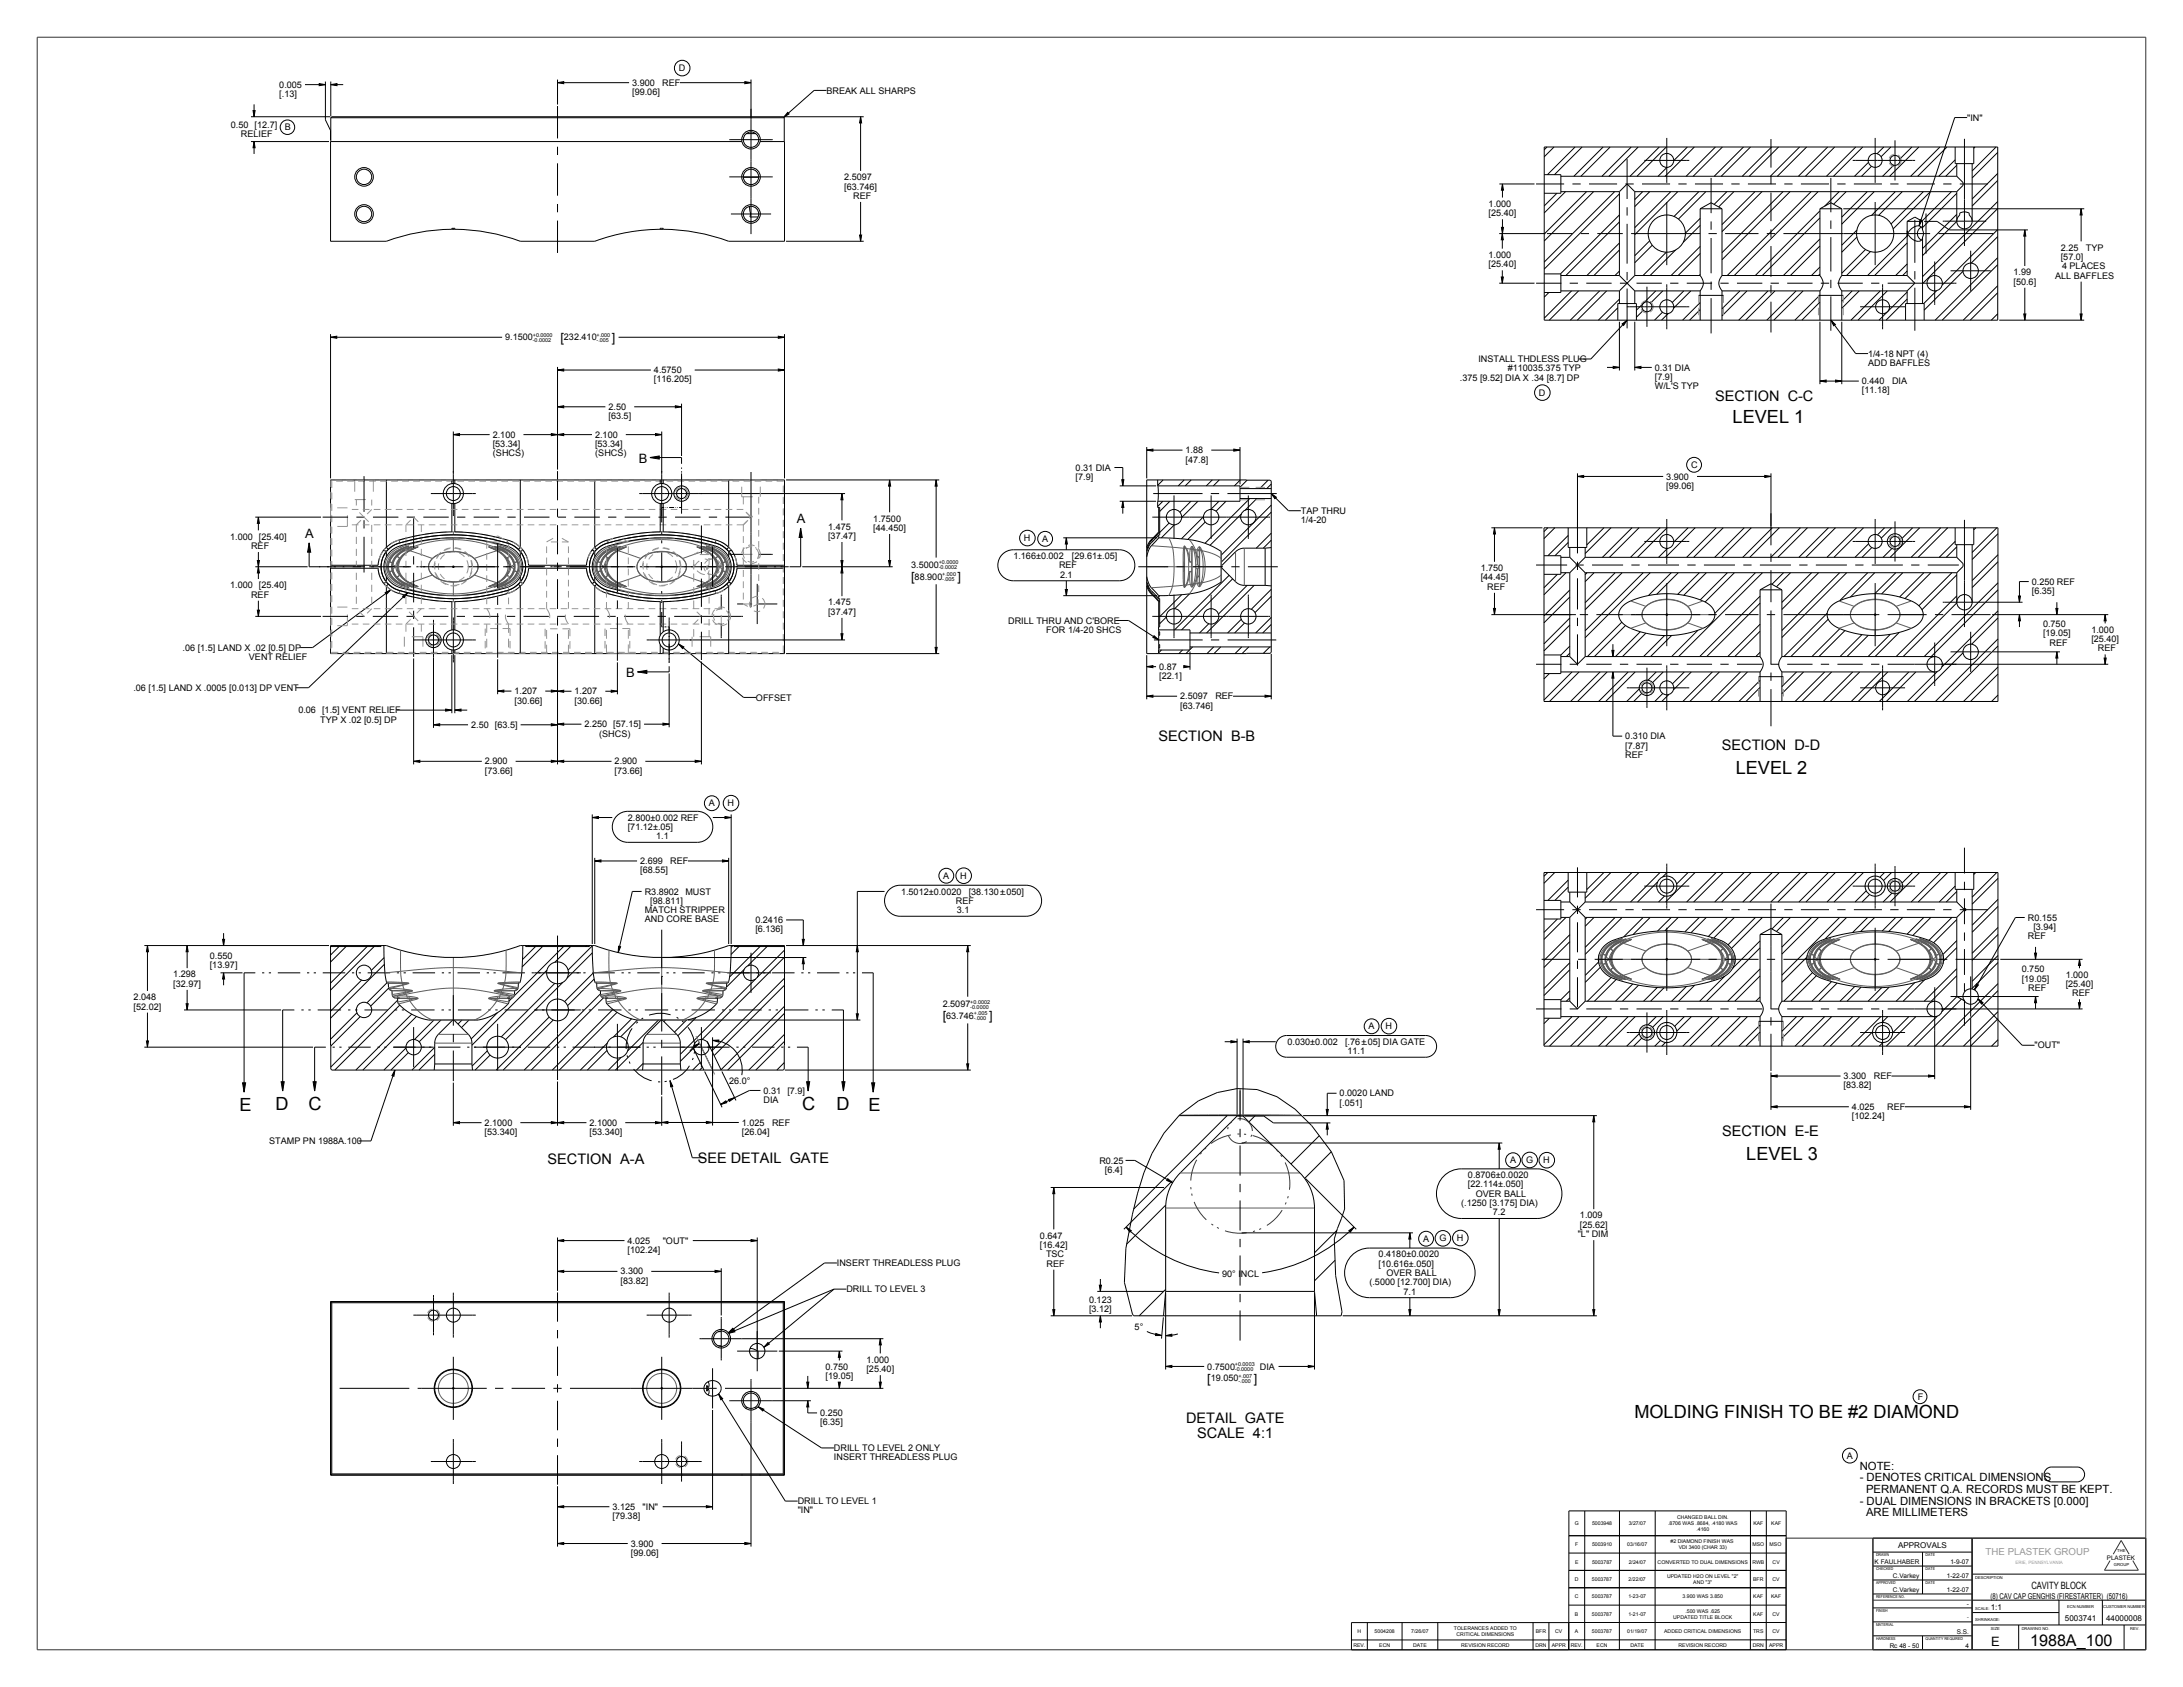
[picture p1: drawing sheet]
<svg xmlns="http://www.w3.org/2000/svg" width="1118mm" height="864mm" viewBox="0 0 1118 864" stroke-linecap="round" stroke-linejoin="round" font-family="sans-serif">
<defs><g id="words">
<g font-size="9.3">
<text x="887" y="216">LEVEL 1</text>
<text x="889" y="396">LEVEL 2</text>
<text x="123" y="569">E</text>
<text x="141" y="568">D</text>
<text x="158" y="568">C</text>
<text x="411" y="568">C</text>
<text x="428" y="568">D</text>
<text x="445" y="569">E</text>
<text x="894" y="594">LEVEL 3</text>
<text x="837" y="726">MOLDING FINISH TO BE #2 DIAMOND</text>
</g>
<text font-size="8.3" x="1039" y="843">1988A_100</text>
<g font-size="7.4">
<text x="878" y="205">SECTION C-C</text>
<text x="593" y="380">SECTION B-B</text>
<text x="882" y="384">SECTION D-D</text>
<text x="882" y="581">SECTION E-E</text>
<text x="280" y="596">SECTION A-A</text>
<text x="357" y="595">SEE DETAIL GATE</text>
<text x="607" y="729">DETAIL GATE</text>
<text x="613" y="736">SCALE 4:1</text>
</g>
<g font-size="6.6">
<text x="327" y="237">B</text>
<text x="408" y="268">A</text>
<text x="156" y="275">A</text>
<text x="321" y="346">B</text>
<text x="1019" y="843">E</text>
</g>
<g font-size="6.5">
<text x="287" y="175">[</text>
<text x="313" y="175">]</text>
<text x="466" y="298">[</text>
<text x="490" y="298">]</text>
<text x="483" y="522">[</text>
<text x="506" y="522">]</text>
<text x="618" y="708">[</text>
<text x="642" y="708">]</text>
</g>
<g font-size="5.8">
<text x="952" y="752">NOTE:</text>
<text x="952" y="758">- DENOTES CRITICAL DIMENSIONS</text>
<text x="955" y="764">PERMANENT Q.A. RECORDS MUST BE KEPT.</text>
<text x="952" y="770">- DUAL DIMENSIONS IN BRACKETS [0.000]</text>
<text x="955" y="776">ARE MILLIMETERS</text>
</g>
<text font-size="5.2" x="1040" y="814">CAVITY BLOCK</text>
<text font-size="5" fill="#989898" x="1017" y="796">THE PLASTEK GROUP</text>
<g font-size="4.6">
<text x="347" y="36">D</text>
<text x="143" y="45">0.005</text>
<text x="324" y="44">3.900</text>
<text x="339" y="44">REF</text>
<text x="423" y="48">BREAK ALL SHARPS</text>
<text x="143" y="50">[.13]</text>
<text x="324" y="49">[99.06]</text>
<text x="118" y="66">0.50 [12.7]</text>
<text x="1007" y="62">&quot;IN&quot;</text>
<text x="123" y="70">RELIEF</text>
<text x="146" y="67">B</text>
<text x="432" y="92">2.5097</text>
<text x="432" y="97">[63.746]</text>
<text x="437" y="102">REF</text>
<text x="762" y="106">1.000</text>
<text x="762" y="111">[25.40]</text>
<text x="1055" y="128">2.25</text>
<text x="1068" y="128">TYP</text>
<text x="762" y="132">1.000</text>
<text x="762" y="137">[25.40]</text>
<text x="1055" y="133">[57.0]</text>
<text x="1056" y="138">4 PLACES</text>
<text x="1031" y="141">1.99</text>
<text x="1052" y="143">ALL BAFFLES</text>
<text x="1031" y="146">[50.6]</text>
<text x="259" y="174">9.1500</text>
<text x="289" y="174">232.410</text>
<text x="757" y="185">INSTALL THDLESS PLUG</text>
<text x="956" y="183">1/4-18 NPT (4)</text>
<text x="335" y="191">4.5750</text>
<text x="772" y="190">#110035.375 TYP</text>
<text x="847" y="190">0.31 DIA</text>
<text x="956" y="187">ADD BAFFLES</text>
<text x="335" y="196">[116.205]</text>
<text x="747" y="195">.375 [9.52] DIA X .34 [8.7] DP</text>
<text x="847" y="194">[7.9]</text>
<text x="953" y="197">0.440</text>
<text x="969" y="197">DIA</text>
<text x="788" y="203">D</text>
<text x="847" y="199">W/L'S TYP</text>
<text x="953" y="201">[11.18]</text>
<text x="312" y="210">2.50</text>
<text x="312" y="215">[63.5]</text>
<text x="252" y="224">2.100</text>
<text x="305" y="224">2.100</text>
<text x="252" y="229">[53.34]</text>
<text x="252" y="234">(SHCS)</text>
<text x="305" y="229">[53.34]</text>
<text x="305" y="234">(SHCS)</text>
<text x="607" y="232">1.88</text>
<text x="607" y="237">[47.8]</text>
<text x="866" y="240">C</text>
<text x="551" y="241">0.31 DIA</text>
<text x="551" y="246">[7.9]</text>
<text x="853" y="245">3.900</text>
<text x="853" y="250">[99.06]</text>
<text x="666" y="263">TAP THRU</text>
<text x="447" y="267">1.7500</text>
<text x="666" y="268">1/4-20</text>
<text x="424" y="271">1.475</text>
<text x="424" y="276">[37.47]</text>
<text x="447" y="272">[44.450]</text>
<text x="118" y="276">1.000 [25.40]</text>
<text x="129" y="281">REF</text>
<text x="524" y="277">H</text>
<text x="534" y="277">A</text>
<text x="519" y="286">1.166±0.002</text>
<text x="549" y="286">[29.61±.05]</text>
<text x="466" y="291">3.5000</text>
<text x="542" y="291">REF</text>
<text x="758" y="292">1.750</text>
<text x="468" y="297">88.900</text>
<text x="543" y="296">2.1</text>
<text x="758" y="297">[44.45]</text>
<text x="1040" y="299">0.250 REF</text>
<text x="118" y="301">1.000 [25.40]</text>
<text x="129" y="306">REF</text>
<text x="761" y="302">REF</text>
<text x="1040" y="304">[6.35]</text>
<text x="424" y="310">1.475</text>
<text x="424" y="315">[37.47]</text>
<text x="516" y="319">DRILL THRU AND C'BORE</text>
<text x="536" y="324">FOR 1/4-20 SHCS</text>
<text x="1046" y="321">0.750</text>
<text x="1071" y="324">1.000</text>
<text x="1046" y="326">[19.05]</text>
<text x="1071" y="329">[25.40]</text>
<text x="93" y="333">.06 [1.5] LAND X .02 [0.5] DP</text>
<text x="1049" y="330">REF</text>
<text x="1074" y="333">REF</text>
<text x="127" y="338">VENT RELIEF</text>
<text x="593" y="343">0.87</text>
<text x="593" y="348">[22.1]</text>
<text x="68" y="354">.06 [1.5] LAND X .0005 [0.013] DP VENT</text>
<text x="263" y="355">1.207</text>
<text x="294" y="355">1.207</text>
<text x="387" y="359">OFFSET</text>
<text x="604" y="358">2.5097</text>
<text x="622" y="358">REF</text>
<text x="153" y="365">0.06 [1.5] VENT RELIEF</text>
<text x="263" y="360">[30.66]</text>
<text x="294" y="360">[30.66]</text>
<text x="604" y="363">[63.746]</text>
<text x="164" y="370">TYP X .02 [0.5] DP</text>
<text x="241" y="373">2.50 [63.5]</text>
<text x="299" y="372">2.250 [57.15]</text>
<text x="307" y="377">(SHCS)</text>
<text x="832" y="378">0.310 DIA</text>
<text x="832" y="383">[7.87]</text>
<text x="832" y="388">REF</text>
<text x="248" y="391">2.900</text>
<text x="315" y="391">2.900</text>
<text x="248" y="396">[73.66]</text>
<text x="315" y="396">[73.66]</text>
<text x="363" y="413">A</text>
<text x="372" y="413">H</text>
<text x="321" y="420">2.800±0.002 REF</text>
<text x="321" y="425">[71.12±.05]</text>
<text x="336" y="430">1.1</text>
<text x="328" y="442">2.699</text>
<text x="343" y="442">REF</text>
<text x="328" y="447">[68.55]</text>
<text x="483" y="450">A</text>
<text x="492" y="450">H</text>
<text x="330" y="458">R3.8902</text>
<text x="351" y="458">MUST</text>
<text x="461" y="458">1.5012±0.0020</text>
<text x="496" y="458">[38.130±.050]</text>
<text x="330" y="467">MATCH STRIPPER</text>
<text x="333" y="463">[98.811]</text>
<text x="489" y="463">REF</text>
<text x="490" y="467">3.1</text>
<text x="330" y="472">AND CORE BASE</text>
<text x="387" y="473">0.2416</text>
<text x="1038" y="471">R0.155</text>
<text x="387" y="477">[6.136]</text>
<text x="1041" y="476">[3.94]</text>
<text x="1038" y="481">REF</text>
<text x="107" y="491">0.550</text>
<text x="107" y="496">[13.97]</text>
<text x="1035" y="498">0.750</text>
<text x="89" y="500">1.298</text>
<text x="1035" y="503">[19.05]</text>
<text x="1058" y="500">1.000</text>
<text x="89" y="505">[32.97]</text>
<text x="1038" y="507">REF</text>
<text x="1058" y="505">[25.40]</text>
<text x="1061" y="510">REF</text>
<text x="68" y="512">2.048</text>
<text x="483" y="516">2.5097</text>
<text x="68" y="517">[52.02]</text>
<text x="484" y="522">63.746</text>
<text x="701" y="527">A</text>
<text x="709" y="527">H</text>
<text x="659" y="535">0.030±0.002</text>
<text x="689" y="535">[.76±.05] DIA GATE</text>
<text x="690" y="540">11.1</text>
<text x="1042" y="537">&quot;OUT&quot;</text>
<text x="373" y="555">26.0°</text>
<text x="944" y="552">3.300</text>
<text x="944" y="557">[83.82]</text>
<text x="959" y="552">REF</text>
<text x="391" y="560">0.31 [7.9]</text>
<text x="686" y="561">0.0020 LAND</text>
<text x="391" y="565">DIA</text>
<text x="686" y="566">[.051]</text>
<text x="948" y="568">4.025</text>
<text x="966" y="568">REF</text>
<text x="948" y="573">[102.24]</text>
<text x="248" y="576">2.1000</text>
<text x="248" y="581">[53.340]</text>
<text x="302" y="576">2.1000</text>
<text x="302" y="581">[53.340]</text>
<text x="380" y="576">1.025</text>
<text x="380" y="581">[26.04]</text>
<text x="395" y="576">REF</text>
<text x="138" y="586">STAMP PN 1988A.100</text>
<text x="563" y="596">R0.25</text>
<text x="773" y="596">A</text>
<text x="781" y="595">G</text>
<text x="790" y="596">H</text>
<text x="566" y="600">[6.4]</text>
<text x="752" y="603">0.8706±0.0020</text>
<text x="752" y="608">[22.114±.050]</text>
<text x="748" y="617">(.1250 [3.175] DIA)</text>
<text x="756" y="613">OVER BALL</text>
<text x="764" y="622">7.2</text>
<text x="809" y="624">1.009</text>
<text x="809" y="629">[25.62]</text>
<text x="532" y="634">0.647</text>
<text x="729" y="636">A</text>
<text x="737" y="636">G</text>
<text x="746" y="635">H</text>
<text x="808" y="633">&quot;L&quot; DIM</text>
<text x="321" y="637">4.025</text>
<text x="321" y="641">[102.24]</text>
<text x="339" y="637">&quot;OUT&quot;</text>
<text x="532" y="639">[16.42]</text>
<text x="536" y="644">TSC</text>
<text x="706" y="644">0.4180±0.0020</text>
<text x="318" y="652">3.300</text>
<text x="428" y="648">INSERT THREADLESS PLUG</text>
<text x="536" y="648">REF</text>
<text x="626" y="654">90° INCL</text>
<text x="706" y="648">[10.616±.050]</text>
<text x="710" y="653">OVER BALL</text>
<text x="318" y="657">[83.82]</text>
<text x="701" y="658">(.5000 [12.700] DIA)</text>
<text x="433" y="662">DRILL TO LEVEL 3</text>
<text x="719" y="663">7.1</text>
<text x="558" y="667">0.123</text>
<text x="558" y="672">[3.12]</text>
<text x="581" y="681">5°</text>
<text x="423" y="701">0.750</text>
<text x="444" y="698">1.000</text>
<text x="618" y="701">0.7500</text>
<text x="645" y="701">DIA</text>
<text x="423" y="706">[19.05]</text>
<text x="444" y="702">[25.40]</text>
<text x="620" y="707">19.050</text>
<text x="982" y="717">F</text>
<text x="420" y="725">0.250</text>
<text x="420" y="730">[6.35]</text>
<text x="427" y="743">DRILL TO LEVEL 2 ONLY</text>
<text x="427" y="748">INSERT THREADLESS PLUG</text>
<text x="946" y="747">A</text>
<text x="314" y="773">3.125</text>
<text x="329" y="773">&quot;IN&quot;</text>
<text x="408" y="770">DRILL TO LEVEL 1</text>
<text x="314" y="778">[79.38]</text>
<text x="408" y="775">&quot;IN&quot;</text>
<text x="323" y="792">3.900</text>
<text x="323" y="797">[99.06]</text>
</g>
<g font-size="4.1">
<text x="972" y="793">APPROVALS</text>
<text x="1019" y="819">(8) CAV CAP GENGHIS (FIRESTARTER) (50716)</text>
<text x="1019" y="824">1:1</text>
<text x="1057" y="830">5003741</text>
<text x="1078" y="830">44000008</text>
</g>
<g font-size="3.3">
<text x="960" y="801">K FAULHABER</text>
<text x="999" y="801">1-9-07</text>
<text x="969" y="808">C.Varkey</text>
<text x="997" y="808">1-22-07</text>
<text x="969" y="815">C.Varkey</text>
<text x="997" y="815">1-22-07</text>
<text x="1007" y="822">-</text>
<text x="1002" y="836">S.S.</text>
<text x="967" y="844">Rc 48 - 50</text>
<text x="1006" y="844">4</text>
</g>
<text font-size="3.2" x="1079" y="799">PLASTEK</text>
<g font-size="2.8">
<text x="273" y="172">+0.0000</text>
<text x="305" y="172">+.000</text>
<text x="273" y="175">-0.0002</text>
<text x="305" y="175">-.005</text>
<text x="481" y="289">+0.0000</text>
<text x="481" y="291">-0.0002</text>
<text x="482" y="295">+.000</text>
<text x="482" y="298">-.005</text>
<text x="497" y="514">+0.0002</text>
<text x="497" y="516">-0.0000</text>
<text x="499" y="520">+.005</text>
<text x="499" y="522">-.000</text>
<text x="632" y="699">+0.0003</text>
<text x="632" y="702">-0.0000</text>
<text x="634" y="705">+.007</text>
<text x="634" y="708">-.000</text>
</g>
<g font-size="2.6">
<text x="859" y="778">CHANGED BALL DIN.</text>
<text x="806" y="781">G</text>
<text x="815" y="781">5003948</text>
<text x="834" y="781">3/27/07</text>
<text x="854" y="781">.8706 WAS .8684, .4180 WAS</text>
<text x="868" y="784">.4160</text>
<text x="898" y="781">KAF</text>
<text x="907" y="781">KAF</text>
<text x="806" y="792">F</text>
<text x="815" y="792">5003910</text>
<text x="833" y="792">03/16/07</text>
<text x="855" y="790">#2 DIAMOND FINISH WAS</text>
<text x="897" y="792">MSO</text>
<text x="906" y="792">MSO</text>
<text x="859" y="793">VDI 3400 (CHAR 33)</text>
<text x="806" y="801">E</text>
<text x="815" y="801">5003787</text>
<text x="834" y="801">2/24/07</text>
<text x="849" y="801">CONVERTED TO DUAL DIMENSIONS</text>
<text x="897" y="801">RWB</text>
<text x="908" y="801">CV</text>
<text x="806" y="809">D</text>
<text x="815" y="809">5003787</text>
<text x="834" y="809">2/22/07</text>
<text x="853" y="808">UPDATED H2O ON LEVEL &quot;2&quot;</text>
<text x="898" y="809">BFR</text>
<text x="907" y="809">CV</text>
<text x="867" y="811">AND &quot;3&quot;</text>
<text x="806" y="818">C</text>
<text x="815" y="818">5003787</text>
<text x="834" y="818">1-23-07</text>
<text x="861" y="818">3.900 WAS 3.850</text>
<text x="898" y="818">KAF</text>
<text x="907" y="818">KAF</text>
<text x="806" y="827">B</text>
<text x="815" y="827">5003787</text>
<text x="834" y="827">1-21-07</text>
<text x="863" y="826">.500 WAS .625</text>
<text x="898" y="827">KAF</text>
<text x="907" y="827">CV</text>
<text x="857" y="829">UPDATED TITLE BLOCK</text>
<text x="1007" y="829">-</text>
<text x="695" y="836">H</text>
<text x="704" y="836">5004208</text>
<text x="723" y="836">7/26/07</text>
<text x="744" y="835">TOLERANCES ADDED TO</text>
<text x="746" y="838">CRITICAL DIMENSIONS</text>
<text x="786" y="836">BFR</text>
<text x="796" y="836">CV</text>
<text x="806" y="836">A</text>
<text x="815" y="836">5003787</text>
<text x="833" y="836">01/19/07</text>
<text x="852" y="836">ADDED CRITICAL DIMENSIONS</text>
<text x="898" y="836">TRS</text>
<text x="907" y="836">CV</text>
<text x="693" y="843">REV.</text>
<text x="706" y="843">ECN</text>
<text x="723" y="843">DATE</text>
<text x="748" y="843">REVISION RECORD</text>
<text x="786" y="843">DRN</text>
<text x="794" y="843">APPR</text>
<text x="804" y="843">REV.</text>
<text x="817" y="843">ECN</text>
<text x="835" y="843">DATE</text>
<text x="859" y="843">REVISION RECORD</text>
<text x="897" y="843">DRN</text>
<text x="906" y="843">APPR</text>
</g>
<text font-size="2.3" fill="#989898" x="1032" y="801">ERIE, PENNSYLVANIA</text>
<g font-size="2.1">
<text x="960" y="797">DRAWN</text>
<text x="986" y="797">DATE</text>
<text x="1084" y="794">THE</text>
<text x="960" y="804">CHECKED</text>
<text x="986" y="804">DATE</text>
<text x="1082" y="802">GROUP</text>
<text x="1011" y="808">DESCRIPTION</text>
<text x="960" y="811">APPROVED</text>
<text x="986" y="811">DATE</text>
<text x="960" y="818">REFERENCE NO.</text>
<text x="960" y="825">FINISH</text>
<text x="1011" y="824">SCALE:</text>
<text x="1058" y="823">ECN NUMBER</text>
<text x="1077" y="823">CUSTOMER NUMBER</text>
<text x="960" y="832">MATERIAL</text>
<text x="1011" y="830">SHRINKAGE:</text>
<text x="960" y="839">HARDNESS</text>
<text x="986" y="839">QUANTITY REQUIRED</text>
<text x="1019" y="834">SIZE</text>
<text x="1035" y="834">DRAWING NO.</text>
<text x="1091" y="834">REV.</text>
</g>
</g></defs>
<g fill="#000">
<path d="M130 57h1l-1 3zM163 43h4l-4 1zM169 43h4v1zM285 42h4v1zM381 42h3l-3 1zM441 60v3h-1zM130 72l1 4h-1zM403 58h1l-3 2zM769 94l1 3h-1zM769 120l1 3h-1zM769 116h1l-1 4zM983 112l1 1-2 3z"/>
<path d="M1037 118v3h-1zM1065 107l1 3h-1zM440 120h1v4zM769 142h1l-1 3zM169 173l3-1v1zM398 172l4 1h-4zM830 166l3-2-2 3zM937 164l3 2-1 1zM1036 161h1v3zM1065 161h1l-1 3zM285 189h4v1zM398 189h4l-4 1z"/>
<path d="M826 188h3l-3 1zM837 188h3v1zM932 195h3v1zM940 195h3l-3 1zM285 208h4v1zM346 208h3l-3 1zM232 222h3v1zM285 222h4v1zM282 222h3l-3 1zM333 234l5-1v2zM336 222h3l-3 1zM587 230h3v1z"/>
<path d="M632 230h3l-3 1zM431 253l1 3h-1zM455 246l1 3h-1zM479 246l1 3h-1zM574 246h1v3zM575 257v3h-1zM651 253l2 2zM808 244l3-1v1zM903 243l4 1h-4zM132 265l1 3h-1zM158 278l1 5h-2zM410 270l1 5h-2z"/>
<path d="M546 275v4h-1zM765 270l1 3h-1zM132 287h1l-1 3zM132 290l1 3h-1zM431 287h1l-1 3zM431 290l1 3h-1zM455 287h1l-1 3zM132 312h1l-1 4zM197 303l3-1-2 2zM206 305l3-2-2 3zM545 302h1v3zM765 311h1l-1 4z"/>
<path d="M1033 305h1v3zM1034 315v3h-1zM1052 311h2l-1 4zM1078 315v3h-1zM347 330l3 1-1 1zM431 324h1l-1 4zM479 331h1l-1 4zM591 325l2 3-3-2zM825 333h1v3zM1053 334l1 3h-2zM255 354l3-1v1zM282 353l3 1h-3z"/>
<path d="M285 354l4-1v1zM313 353l3 1h-3zM326 344l5-1v2zM587 356h3v1zM587 341h3v1zM606 341h3l-3 1zM648 356h3l-3 1zM826 344v3h-1zM1077 337h1v3zM222 371l3-1v2zM228 363l3 1h-3zM233 364l3-1v1z"/>
<path d="M285 371l4-1v1zM282 370l3 1-3 1zM339 370l4 1h-4zM212 390l3-1v1zM282 389l3 1h-3zM285 390l4-1v1zM356 389l3 1h-3zM303 419l3-1v1zM371 418l3 1h-3zM304 441l4-1v1zM370 440l3 1h-3zM75 484l1 3h-1z"/>
<path d="M96 484v3h-1zM114 481h1l-1 3zM114 498l1 3h-1zM317 484l1 1-2 3zM411 481h1l-1 3zM411 490l1 3h-1zM439 484v3h-1zM495 484l1 3h-1zM1042 488h1l-1 3zM1065 491v3h-1zM95 514h1v3zM1012 504h1l-2 3z"/>
<path d="M1013 511l2 2-1 1zM1042 510l1 3h-1zM1064 513h1v3zM75 533h1l-1 3zM355 535l3-1-2 2zM365 533l3-1v1zM438 519h1v3zM630 533h3l-3 1zM636 533h4v1zM124 554h2l-1 5zM144 554h2l-1 5zM160 554h2l-1 5z"/>
<path d="M202 548v3h-1zM343 553l1 3h-1zM413 554h2l-1 5zM431 554h2l-1 5zM446 554h2l-1 5zM495 545h1l-1 3zM907 551l3-1v1zM987 550l3 1h-3zM232 575l3-1v1zM285 575l4-1v1zM282 574l3 1h-3zM336 574l3 1h-3z"/>
<path d="M339 575l3-1v1zM362 574l3 1h-3zM369 565l3-1zM373 563l3-1-3 2zM679 568h1l-1 3zM679 575l1 3h-1zM816 571v3h-1zM907 567l3-1v1zM1006 566l3 1h-3zM768 585v3h-1zM539 608l1 3h-1zM598 603l2 2-3-1z"/>
<path d="M285 635h4v1zM384 635h4l-4 1zM576 628l3 2-1 1zM691 630l2-2-2 3zM722 631v3h-1zM285 651l4-1v1zM366 650l3 1h-3zM539 670h1l-1 4zM563 658h1l-1 3zM563 674l1 3h-1zM721 670h1v4zM767 670h1v4z"/>
<path d="M815 670h1v4zM375 680l1 1-3 1zM373 683l3-2v1zM393 687l1 1-3 2zM430 692v3h-1zM451 685v3h-1zM592 683l3 1h-3zM597 699h3v1zM597 684l3-1v1zM670 699h3l-3 1zM368 714l2 2-1 1zM413 708h1v3z"/>
<path d="M414 717v3h-1zM429 708h1v3zM450 708h1v3zM388 720l3 1v1zM285 771h4v1zM362 771h3l-3 1zM285 790h4v1zM381 790h3l-3 1z"/>
</g>
<g fill="none" stroke="#000" stroke-width=".51">
<path d="M128 60h41M130 57h1l-1 3zM130 53v7M156 43h11M163 43h4l-4 1zM167 42v19l2 6v5M169 43h4v1zM169 42v17M169 43h7M285 42h4v1zM285 41v12M285 42h37"/>
<path d="M348 42h36M381 42h3l-3 1zM384 41v19M402 60h40M403 58h1l-3 2zM423 46h-6l-16 14M441 60v3h-1zM441 60v27M128 72h40M130 72l1 4h-1zM130 72v7M169 72v52h29a99 99 0 0 1 33-7"/>
<path d="M169 60v12M169 60h1h231h1M169 60h233M402 60v64h-29a99 99 0 0 0-33-7M791 75h232v89h-232zM792 75l-1 2M796 75l-5 5M806 75l-14 14M810 75l-14 14M821 75l-15 15M824 75l-15 15M835 75l-15 15"/>
<path d="M839 75l-15 15M849 75l-15 15M853 75l-15 15M864 75l-7 7M867 75l-15 15M878 75l-15 15M882 75l-15 15M893 75l-15 15M896 75l-15 15M907 75l-15 15M911 75l-15 15M921 75l-15 15"/>
<path d="M925 75l-15 15M936 75l-15 15M939 75l-15 15M950 75l-15 15M954 75l-15 15M964 75l-3 4M968 75l-5 5M979 75l-6 6M982 75l-15 15M993 75l-15 15M997 75l-15 15M1001 75v9h9v-9"/>
<path d="M1007 60h-6l-19 56M1011 75l-1 1M1022 75l-12 12M1023 78l-13 13M768 94h18M769 94l1 3h-1zM769 94v7M791 89h8v10h-8M797 99l-6 6M799 98h30M799 90h203M801 98l-10 11"/>
<path d="M812 98l-21 22M816 98l-25 25M827 98l-36 36M829 98l3-3a1.3 1.3 0 0 1 1-1 1.3 1.3 0 0 1 1 1l3 3M829 99l-38 39M829 98v43M837 98v43M837 98h165M841 98l-4 4M845 98l-8 8M853 86l-4 4M855 98l-18 19"/>
<path d="M859 98l-22 22M870 98l-13 13M873 98l-14 14M884 98l-6 7M888 98l-8 8M898 98l-16 17M902 98l-20 21M913 98l-31 31M916 98l-34 35M927 98l-43 43M931 98l-43 43M942 98l-8 8"/>
<path d="M945 98l-6 7M956 98l-13 13M957 83l-8 7M958 85l-5 5M960 98l-17 17M969 85l-5 5M970 98l-12 12M974 98l-12 12M985 98l-17 17M988 98l-19 19M999 98l-15 15M1001 82l-8 8"/>
<path d="M1002 90l3 3M1002 85l-6 5M1002 99l-18 17M1002 84v6M1002 98v15M1005 95l-3 3M1010 84v29a4 4 0 0 1-4 4 4 4 0 0 1-4-4M1023 89l-13 13M1023 92l-13 13M231 117h2M233 117a99 99 0 0 1 33 7h38a99 99 0 0 1 36-7M338 117h2"/>
<path d="M441 103v21M768 120h23M769 116h1l-1 4zM769 120l1 3h-1zM769 112v15M829 110l-30 30M829 114l-27 27M870 112l-7 7M870 115l-8 9M870 107v34M870 107l6-3 6 3M870 107h12"/>
<path d="M882 107v34M932 108l-33 33M932 112l-30 29M932 107l5-3 6 3M932 107h11M932 107v34M943 107v34M944 107h123M951 118l-8 8M976 113h8M976 113l4-2 4 2M976 113v28"/>
<path d="M983 112l1 1-2 3zM984 118v-2h-2l-3 1-2 2-1-1M984 118l1 2-1 1M984 113v5M985 113h7l6 5h40M1002 110l-18 17M1002 113l-18 18M1003 110l-1 3M1008 110l2 3M1023 103l-39 39M1023 107l-39 38M1023 118l-29 28"/>
<path d="M1037 118v3h-1zM1037 118v18M1065 107l1 3h-1zM1065 107v17M402 124h40M440 120h1v4zM769 138v7M829 124l-17 17M829 128l-13 13M829 139l-2 2M845 123l-8 8M846 126l-9 8"/>
<path d="M853 129l-12 12M858 128l-13 13M870 126l-14 15M870 130l-11 11M932 122l-19 19M932 126l-15 15M932 137l-5 4M951 121l-8 8M955 128l-12 12M958 129l-13 12M976 121l-20 20M976 124l-16 17"/>
<path d="M976 135l-6 6M976 139l-2 2M976 121l1-1 2 3 3 1 2-1v-2M984 121v34M1005 139l-20 20M1023 121l-14 14M1023 132l-32 32M1023 135l-29 29M768 145h18M769 142h1l-1 3zM791 140h8v10h-8M793 150l-2 2"/>
<path d="M799 149h30M799 141h30M805 149l-14 14M808 149l-15 15M819 149l-15 15M823 149l-15 15M828 158l-6 6M829 141l4 4M829 153l-11 11M829 149v6M833 145l4 4M833 145l-4 4"/>
<path d="M837 141l-4 4M837 149v6M837 149h33M837 141h33M841 159l-3 3M848 149l-10 10M851 160l-4 4M851 149l-6 6M862 149l-6 6M866 149l-9 9M870 151h12M870 141l2 4-2 4"/>
<path d="M870 141h.1M870 155l-9 9M870 158l-5 6M870 149v15M882 141l-2 4 2 4M882 149v15M882 149h50M882 141h50M891 149l-9 9M894 149l-12 13M905 149l-15 15M909 149l-15 15"/>
<path d="M920 149l-15 15M923 149l-15 15M931 151h13M932 141l1 4-1 4M932 140l-1 1M932 151l-13 13M932 155l-10 9M932 149v15M943 141l-2 4 2 4M943 149h33M943 141h33M943 149v15"/>
<path d="M948 149l-5 5M952 149l-9 9M963 149l-15 15M966 149l-15 15M966 160l-4 4M976 141l3 3a1.3 1.3 0 0 1 1 1 1.3 1.3 0 0 1-1 1l-3 3M976 150l-10 9M976 153l-10 11M976 149v6M991 149l-6 6M1023 146l-18 18M1023 150l-14 14"/>
<path d="M1037 147v17M1065 144v20M169 173l3-1v1zM169 171v74M169 173h88M317 173h85M398 172l4 1h-4zM402 171v74M828 164v-9h10v9M829 165v25M830 166l3-2-2 3zM833 164l-19 20h-6"/>
<path d="M837 165v25M854 161l-3 3M932 165v32M937 164l3 2-1 1zM937 164l13 17h6M943 165v32M976 164v-9h9v9M1023 161l-4 3M1024 164h43M1036 161h1v3zM1065 161h1l-1 3zM285 189h4v1z"/>
<path d="M285 188v52M285 189h48M356 189h46M398 189h4l-4 1zM823 188h6M826 188h3l-3 1zM837 188h3v1zM837 188h9M932 195h3v1zM932 195h20M940 195h3l-3 1zM285 208h4v1z"/>
<path d="M285 208h25M325 208h24M346 208h3l-3 1zM349 207v26M232 222h3v1zM232 221v21M232 222h19M268 222h35M282 222h3l-3 1zM285 222h4v1zM320 222h19M333 234l5-1v2z"/>
<path d="M333 234h16v3M336 222h3l-3 1zM339 221v21M349 239v1M571 239h4v10M587 230h3v1zM587 229v16M587 230h18M620 230h15M632 230h3l-3 1zM635 229v19M169 246h233v89h-233z"/>
<path d="M198 246v34M266 246v34M304 246v34M340 260h-1v7M341 260h.1M342 260h.1M343 260h2M346 260h.1M347 260h.1M349 241v1M349 244v6M349 252v1"/>
<path d="M349 254v1M349 257v3h-1M359 253h74M373 246v34M402 246h79M431 253l1 3h-1zM431 253v13M455 246l1 3h-1zM455 246v16M479 246l1 3h-1zM479 246v39M573 257h19"/>
<path d="M573 249h19M574 246h1v3zM575 257v3h-1zM575 257v6M587 246h51h12h1v88h-1l-63 1zM593 249v8M593 257v3h1v14h-1M593 246v3M593 249h42v8h-42M595 257l-2 2M595 246l-2 2M599 257l-5 5"/>
<path d="M606 246l-3 3M610 257l-6 5M610 246l-3 3M613 257l-8 8M621 246l-3 3M624 257l-4 4M624 246l-3 3M628 257l-5 5M635 255h16M635 250h16M635 246l-3 3M638 246l-3 3"/>
<path d="M640 255l-23 23M643 255l-6 6M649 246l-4 4M651 253l2 2zM651 248l-2 2M651 259l-26 25M651 253l9 8h6M808 244l3-1v1zM808 242v28M808 244h43M869 244h38M903 243l4 1h-4z"/>
<path d="M907 242v27M131 265h33M132 265l1 3h-1zM132 265v7M158 278l1 5h-2zM158 278v12h6M205 278l-3 1-3 2M205 278l14-3 13-1 13 1 14 3M205 278h.1M231 272l-9 1-9 1a30 30 0 0 0-15 6M233 272l10 1 8 1a29 29 0 0 1 15 6M259 278h.1"/>
<path d="M259 278l4 1 2 2M311 278l-3 1-3 2M312 278l-4 1-2 2M312 278h-1M338 272l-17 2a32 32 0 0 0-16 6h-1M339 272v2M339 277v1M339 274l-14 1-13 3M339 274l13 1 14 3M339 274l-14 1-14 3M340 272l9 1 9 1a30 30 0 0 1 15 6M366 278h.1"/>
<path d="M366 278l3 1 3 2M410 270l1 5h-2zM410 270v20h-6M431 277v28M455 273v17M544 275h48M546 275v4h-1zM546 275v6M589 276l5-4-4 4M589 276l-2 4M589 276h1M590 276l-2 4"/>
<path d="M593 275l11 1 8 1 7 2 6 3v16l-6 3-7 2-8 2h-11M593 274l-4 5-2 3M593 275l-4 5-2 5M593 274v1M599 268l-5 5M601 269l-6 6M616 265l-11 11M617 267l-9 9M635 263l-16 16M651 262l-26 26M651 273l-8 8M651 277l-4 4"/>
<path d="M764 270h26M765 270l1 3h-1zM765 270v18M790 270h233v89h-233zM792 270l-2 2M796 270l-6 6M803 274l-11 10M803 278l-7 6M803 270v10h9v-10M821 270l-9 9M825 270l-13 13M835 270l-15 15"/>
<path d="M839 270l-15 15M850 270l-15 15M853 270l-15 15M864 270l-7 8M868 270l-15 15M879 270l-16 15M882 270l-15 15M893 270l-15 15M897 270l-16 15M907 270l-15 15M911 270l-15 15M922 270l-15 15"/>
<path d="M925 270l-15 15M936 270l-15 15M940 270l-15 15M950 270l-15 15M954 270l-15 15M957 278l-7 7M965 270l-4 4M968 270l-5 5M979 270l-5 6M983 270l-15 15M994 270l-16 15M997 270l-15 15"/>
<path d="M1001 277l-8 8M1001 270v9h9v-9M1002 280l-6 5M1002 279v6M1010 279v29M1012 270l-2 1M1022 270l-12 13M1023 273l-13 13M131 290h26M132 287h1l-1 3zM132 290l1 3h-1zM132 283v13"/>
<path d="M167 290h2M169 291h25v4l3 4M171 290h1M175 290h12M190 290h1M194 290h1M197 281l-3 5v3h-25M197 299h.1M197 281h.1M197 299l1 1M198 282a13 13 0 0 0 0 16M198 282h.1"/>
<path d="M198 298h.1M198 285l3-3 4-3 14-3 13-1 13 1 14 3 4 3 3 3M198 280l-1 1M198 295l3 4 4 2 14 3 13 1 13-1 14-3 4-2 3-4M198 285l-1 5 1 5M198 280h.1M198 282v3M198 295v3M198 298l1 1M198 290h12M199 281h.1M199 281l-1 1"/>
<path d="M199 299h.1M199 299l3 2 3 1M213 290h1M217 290h1M221 290h12M236 290h1M239 290h2M244 290h11M259 290h1M262 290h1M265 299l-2 2-4 1M265 281l1 1"/>
<path d="M265 299h.1M265 281h.1M266 280h.1M266 280l2 1M266 298l-1 1M266 282h.1M266 285l2 5-2 5M266 282v3M266 295v3M266 298h.1M266 282a13 13 0 0 1 0 16M267 290h11"/>
<path d="M268 281h.1M268 299l-2 1M268 281l2 4 1 4h29l1-4 2-4M268 299l2-4 1-4h29l1 4 2 4M268 299h.1M282 290h1M285 290h1M290 290h11M303 299h.1M303 281h.1M303 299l1 1M304 282a13 13 0 0 0 0 16"/>
<path d="M304 282h.1M304 298h.1M304 280l1 1M304 285l4-3 4-3 14-3 13-1 13 1 14 3 4 3 3 3M304 295l4 4 4 2 14 3 13 1 13-1 14-3 4-2 3-4M304 285l-1 5 1 5M304 298h1M304 282v3M304 295v3M304 280l-1 1M305 298v1M305 298l1 1"/>
<path d="M305 282h-1M305 290h1M305 299l3 2 3 1M305 281v1M305 281h1M305 299l-1 1M306 281l-1 1M306 299h-1M306 299l2 2 4 1M308 290h1M313 290h11M328 290h1"/>
<path d="M331 290h1M336 290h11M339 283v15M350 290h2M354 290h1M358 290h12M372 299l-3 2-3 1M372 281l1 1M372 299h.1M372 281h.1M372 299l1 1M373 298l-1 1"/>
<path d="M373 282h.1M373 280h.1M373 280l1 1M373 282a13 13 0 0 1 0 16M373 285l1 5M373 298h.1M373 282v3M373 295v3M373 280l-1 1M373 290h1M374 290l-1 5M374 299l-1 1"/>
<path d="M374 281h.1M374 281l2 4 1 4h25M374 299h.1M377 290h1M381 290h12M396 290h1M400 290h1M402 291h-25l-1 4-2 4M411 290h46M431 287h1l-1 3zM431 290l1 3h-1zM455 287h1l-1 3z"/>
<path d="M479 299v36M513 284l3-2 3-1h54a8 8 0 0 1 8 8 8 8 0 0 1-8 8h-54a8 8 0 0 1-8-5 8 8 0 0 1 2-8zM546 297v8M587 298l2 4 4 4M587 295l2 5 4 5M587 299h.1M587 281h.1M587 280h.1M588 299v1M588 280v1M588 280h-1M588 300h.1"/>
<path d="M606 288v4M614 286v8M625 291h.1M625 290h.1M625 291l8 7 2 1 13 1M629 295l-28 27M631 296l-26 26M638 300l-14 14M642 300l-24 24M648 281h-13l-2 1-8 8M648 300h3M648 281v19"/>
<path d="M651 280l-3 1M790 284h9v10h-9M797 294l-7 7M799 293h5M799 285h5M802 293l-12 11M804 285l4 4M804 280v5M804 293v43M808 289l-4 4M808 289l4 4M812 285l-4 4"/>
<path d="M812 280v5M812 293v43M812 293h190M812 285h190M813 293l-1 1M816 293l-4 5M827 293l-15 16M830 293l-18 19M841 293l-29 30M845 293l-33 33M854 281l-5 4M856 293l-12 12"/>
<path d="M859 293l-11 11M870 293l-11 11M874 293l-12 12M884 293l-14 14M888 293l-15 15M899 293l-21 21M902 293l-43 43M913 293l-6 6M917 293l-8 7M927 293l-15 15M931 293l-19 19M942 293l-30 30"/>
<path d="M945 293l-33 33M956 293l-14 14M958 280l-5 5M960 293l-13 13M969 281l-5 4M971 293l-11 11M974 293l-11 11M985 293l-12 13M989 293l-14 13M999 293l-17 17M1002 285l3 4M1002 294l-18 18"/>
<path d="M1002 293v15M1005 290l-3 3M1023 284l-13 13M1023 288l-13 13M1023 298l-38 38M1039 298h-5v10M131 316h33M132 312h1l-1 4zM132 308v8M197 303l3-1-2 2zM198 300v35M198 300h.1"/>
<path d="M198 300a32 32 0 0 0 17 6l16 2M200 302l-40 30h-6M205 302h.1M205 302l14 3 13 1 13-1 14-3M206 305l3-2-2 3zM209 303l-51 49h-6M259 302h.1M266 300a32 32 0 0 1-16 6l-17 2M266 300h.1M266 300v35M304 300h1a34 34 0 0 0 18 7l15 1M304 300v35"/>
<path d="M311 302l14 3 14 1M311 302h1M312 302l13 3 14 1M339 313v8M339 303v1M339 307v2M366 302l-14 3-13 1M366 302h.1M373 300a32 32 0 0 1-17 6l-16 2M373 300h.1M373 300v35M431 316v12"/>
<path d="M544 305h48M545 302h1v3zM571 318h7l15 10M587 300h.1M587 300l2 4M587 300h1M588 300l2 4M589 304l5 4-4-4M590 304h-1M593 306h1v15h-1v1M593 305v1M594 305h-1"/>
<path d="M597 316l-3 3M605 304l-11 12M609 304l-8 8M619 319l-5 5M635 317l-7 7M637 319l-5 5M651 302l-10 10M651 305l-8 9M651 316l-8 8M651 320l-5 4M764 315h43M765 311h1l-1 4z"/>
<path d="M765 303v12M804 302l-14 13M804 306l-14 13M804 316l-14 14M804 320l-14 13M830 319l-17 17M831 310l4-2 8-3 7-1h8l8 2 7 2 4 4 1 3-1 3-2 2-6 3-10 2h-10l-11-2-7-3-1-2-1-3v-2zM901 305l-31 31M901 309l-27 27M901 320l-16 16M901 302l6-3 5 3M901 302v34"/>
<path d="M901 302h11M912 302v34M935 314l-22 22M936 317l-19 19M937 310l4-2 8-3 8-1h8l8 2 7 2 4 4 1 3-1 3-2 2-6 3-10 2h-11l-10-2-7-3-2-2-1-3 1-2zM1002 305l-31 31M1002 309l-28 27M1017 308h18M1020 315h59M1023 302l-34 34M1023 313l-29 28M1023 316l-14 14"/>
<path d="M1033 305h1v3zM1034 315v3h-1zM1034 315v6M1052 311h2l-1 4zM1053 308v7M1078 315v3h-1zM1078 315v4M212 337v54M222 337v36M231 335v30M233 335v30M255 338v17"/>
<path d="M285 339v52M316 339v16M340 321h.1M340 321h1M341 321h1M342 321h1v3M343 326h.1M343 327v1M343 330v5M343 337v1M343 339h.1M347 330l3 1-1 1z"/>
<path d="M347 330l34 27h6M353 328h80M359 339v52M402 335h79M431 324h1l-1 4zM479 331h1l-1 4zM587 335v23M591 325l2 3-3-2zM593 322v1M593 322h16v11h-16M593 333v2M593 332v1"/>
<path d="M595 333l-2 1M605 333l-1 2M609 333l-2 2M609 331h42M609 324h42M609 334v9M611 331l-2 2M621 331l-3 4M625 331l-3 4M636 331l-4 4M639 331l-3 4M650 331l-3 3"/>
<path d="M651 335v23M790 335h9v10h-9M799 336h5M804 336l2 3a1.3 1.3 0 0 0 2 1 1.3 1.3 0 0 0 1-1l3-3M804 331l-5 4M804 334l-2 2M812 336h89M825 333h1v3zM826 330v6M832 320l-16 16M840 323l-13 13M843 324l-12 12"/>
<path d="M852 325l-11 11M856 325l-11 11M869 323l-13 13M901 336l2 4-2 4M901 323l-13 13M901 334l-2 2M912 336l-1 4 1 4M912 336h78M942 322l-14 14M945 323l-14 13M953 325l-11 11M956 325l-10 11"/>
<path d="M968 325l-12 11M972 324l-12 12M1005 334l-25 25M1020 334h35M1023 327l-32 32M1023 331l-29 28M1053 334l1 3h-2zM1053 334v6M1077 337h1v3zM1078 335v5M255 354l3-1v1zM255 354h7"/>
<path d="M279 354h14M282 353l3 1h-3zM285 354l4-1v1zM310 354h6M313 353l3 1h-3zM326 344l5-1v2zM343 341v3h-17M343 345v27M587 356h3v1zM587 341h3v1zM587 356h16M587 341h5"/>
<path d="M606 341h3l-3 1zM607 341h2M631 356h20M648 356h3l-3 1zM793 345l-3 3M799 344h102M805 344l-15 14M808 344l-15 15M819 344l-15 15M823 344l-15 15M826 344v3h-1zM826 344v33h4"/>
<path d="M834 344l-16 15M837 344l-15 15M839 353l-6 6M840 355l-4 4M848 344l-4 4M851 355l-4 4M852 344l-6 5M854 356l-3 3M862 344l-6 6M866 344l-9 9M877 344l-15 15M880 344l-15 15"/>
<path d="M891 344l-15 15M895 344l-15 15M900 346h13M901 348l-11 11M901 352l-7 7M901 344v15M912 344h78M912 344v15M920 344l-8 7M923 344l-11 11M934 344l-15 15M938 344l-15 15"/>
<path d="M948 344l-15 15M952 344l-15 15M963 344l-15 15M966 344l-15 15M977 344l-15 15M981 344l-15 15M992 344l-16 15M994 340h85M1023 341l-18 18M1023 345l-14 14M1023 356l-3 3M203 364h28"/>
<path d="M222 371l3-1v2zM222 371h18M228 363l3 1h-3zM233 364l3-1v1zM233 364h6M267 371h18M282 370l3 1-3 1zM285 371l4-1v1zM285 371h13M330 371h13M339 370l4 1h-4zM212 390l3-1v1z"/>
<path d="M212 390h35M264 390h49M282 389l3 1h-3zM285 390l4-1v1zM330 390h29M356 389l3 1h-3zM303 419l3-1v1zM303 417v66M303 419h10M316 418l2-2 3-1h36a8 8 0 0 1 8 8 8 8 0 0 1-8 8h-36a8 8 0 0 1-7-5 8 8 0 0 1 2-8zM365 419h9M371 418l3 1h-3z"/>
<path d="M374 417v66M304 439v44M373 439v44M304 441l4-1v1zM304 441h22M328 456h-4l-8 32M352 441h21M370 440l3 1h-3zM453 456h-14v66M455 455l3-1 3-1h64a8 8 0 0 1 8 8 8 8 0 0 1-8 8h-64a8 8 0 0 1-8-5 8 8 0 0 1 2-9zM790 447h233v89h-233zM792 447l-2 2"/>
<path d="M796 447l-6 5M803 451l-11 10M803 454l-7 7M803 447v10h9v-10M804 457v5M812 457v5M821 447l-9 8M825 447l-13 13M835 447l-15 15M839 447l-15 15M849 451l-11 11M850 447l-15 15"/>
<path d="M852 459l-3 3M853 447l-2 2M864 447l-6 6M868 447l-15 15M879 447l-16 15M882 447l-15 15M893 447l-15 15M897 447l-16 15M907 447l-15 15M911 447l-15 15M922 447l-15 15M925 447l-15 15"/>
<path d="M936 447l-15 15M940 447l-15 15M950 447l-15 15M954 447l-15 15M955 456l-5 6M957 458l-4 4M965 447l-3 2M968 447l-4 4M969 457l-5 5M979 447l-5 5M983 447l-15 15M994 447l-16 15"/>
<path d="M997 447l-15 15M1001 454l-8 8M1001 447v8h9v-8M1002 456l-6 6M1002 455v7M1010 455v51M1012 447l-2 1M1022 447l-12 12M1023 450l-13 13M114 478v6M402 471h9v13M790 461h9v9h-9"/>
<path d="M797 470l-7 7M799 470h5M799 462h5M802 470l-12 11M804 462l4 4M804 478l-14 14M804 470v43M808 466l-4 4M808 466l4 4M812 462l-4 4M812 470v43M812 470h190"/>
<path d="M812 462h190M813 470l-1 1M816 470l-4 4M827 470l-15 15M830 470l-18 19M841 470l-10 10M845 470l-9 8M856 470l-7 7M859 470l-7 6M870 470l-7 7M874 470l-8 8M884 470l-9 9"/>
<path d="M888 470l-11 10M899 470l-14 14M901 478v35M901 478l6-3 5 3M901 478h11M902 470l-16 16M912 478v35M913 470l-6 6M917 470l-8 7M927 470l-15 15M931 470l-19 18M942 470l-30 29"/>
<path d="M945 470l-11 11M956 470l-8 7M960 470l-7 7M971 470l-7 7M974 470l-7 7M985 470l-9 8M989 470l-10 9M999 470l-11 11M1002 462l2 2a1.4 1.4 0 0 1 2 2 1.3 1.3 0 0 1-2 1l-2 3M1002 471l-12 12M1002 470v40M1023 460l-13 14"/>
<path d="M1023 464l-13 13M1023 475l-13 13M1023 478l-13 14M1037 470h-5l-21 37M74 484h94M75 484l1 3h-1zM75 484v23M96 484v3h-1zM96 484v12M113 498h11M114 481h1l-1 3zM114 498l1 3h-1z"/>
<path d="M114 498v6M131 498h-6v61M134 498h1M138 498h1M142 498h12M157 498h1M161 498h1M165 498h12M169 484h29a99 99 0 0 0 68 0h38a99 99 0 0 0 69 0h29v63l-1 1h-231l-1-1v-12zM174 485l-5 4M177 485l-8 7M180 498h1"/>
<path d="M184 498h1M188 485l-19 18M188 498h12M192 485l-23 22M194 484v1M195 484v1h-26M197 484v14M197 490l-7 7M197 494l-28 27M197 498h.1M197 498l1 5h1M203 498h1"/>
<path d="M207 498h1M211 498h12M226 498h1M230 498h1M234 498h12M249 498h1M253 498h1M257 498h12M267 498l-1 5M267 498h.1M268 484l-1 14M269 484v1h33v-1"/>
<path d="M271 484v1M272 498h1M274 485l-6 6M276 498h1M278 485l-11 10M280 497l-38 38M280 498h12M289 485l-26 25M292 485l-8 8M295 498h1M299 498h1M300 484v1"/>
<path d="M303 484l1 14M303 484l-12 13M303 488l-13 13M303 498h12M304 498h.1M304 498l-15 15M304 498l1 5M317 484l1 1-2 3zM318 498h1M322 498h1M326 498h12M340 490h73"/>
<path d="M341 498h1M345 498h1M349 498h12M364 498h1M368 498h1M372 498h12M374 498l-1 5h-1M374 498h.1M374 484v14M375 484l-1 1M376 484v1h26M377 484v1"/>
<path d="M378 485l-4 4M381 496l-9 9M387 498h1M389 485l-15 15M391 498h1M393 485l-10 9M395 498h12M402 486l-14 14M402 490l-43 42M402 484h95M410 498h1M411 481h1l-1 3z"/>
<path d="M411 490l1 3h-1zM411 490v7M414 498h1M418 498h12M433 498h1M437 498h1M439 484v3h-1zM441 498h6v61M495 484l1 3h-1zM495 484v26M804 482l-14 13M804 493l-14 13"/>
<path d="M804 496l-14 14M818 492l-6 7M819 495l-7 8M821 484l3-2 5-2 15-3a71 71 0 0 1 40 6l3 3 1 4v4l-3 4-3 2-4 2-15 3a71 71 0 0 1-40-6l-3-3-2-4 1-4zM883 500l-13 13M901 482l-14 14M901 485l-27 28M901 496l-16 17M901 500l-13 13M925 490l-13 13M928 484l3-2 4-2 15-3a71 71 0 0 1 41 6l3 3 1 4-1 4-2 4-3 2-4 2-15 3a71 71 0 0 1-41-6l-3-3-1-4 1-4zM928 498l-15 15"/>
<path d="M930 499l-13 14M1002 482l-7 7M1002 485l-7 7M1002 496l-17 17M1002 499l-13 14M1023 489l-13 13M1023 493l-13 13M1024 491h42M1042 488h1l-1 3zM1042 485v6M1065 491v3h-1zM1065 491v5"/>
<path d="M75 518v18M94 517h50M95 514h1v3zM96 507v10M151 517h-6v42M154 517h1M158 517h1M163 517h12M178 517h1M182 517h1M183 518l-14 14M185 502l-16 16"/>
<path d="M187 517h12M198 503l-10 10M199 503h.1M199 503v3l2 1v3l1 1h3M199 506l-9 9M202 517h1M203 511l1 3 4 3 5 3 6 2M204 512l-35 34M205 515l-34 33M206 517h1M211 517h11M211 519l-29 29"/>
<path d="M226 517h1M230 517h1M234 517h12M250 517h1M254 517h1M255 518l-14 14M258 517h12M261 511l-1 3-4 3-5 3-6 2M262 511l-1 2M265 503h1M266 503l-1 3-1 1-1 3-1 1h-2M266 503h.1"/>
<path d="M274 517h1M277 517h2M282 517h12M284 503l-27 28M288 503l-29 29M298 517h1M301 517h2M304 501l-13 14M305 503h.1M305 503l1 3 1 1 1 3 1 1h2M306 517h12M307 509l-39 39"/>
<path d="M309 511l-37 37M310 511l1 3 3 3 4 3 6 2h2h25M314 517l-31 31M316 518l-30 30M322 517h1M325 517h2M330 517h12M346 517h1M349 517h1M354 517h12M368 511l-1 3-4 3-6 3-6 2M370 517h1"/>
<path d="M372 503h.1M372 503v3l-2 1v3l-1 1h-3M373 517h1M378 517h12M387 501l-39 39M394 517h1M397 517h1M402 501l-38 37M402 504l-36 36M402 515l-33 33M402 519l-29 29M402 517h12"/>
<path d="M417 517h2M421 517h1M426 517h6v42M438 519h1v3zM790 512h9M799 512v9h-9M799 513h5M804 513l2 2a1.3 1.3 0 0 0 2 1 1.3 1.3 0 0 0 1-1l3-2M804 507l-5 5M804 511l-2 2M812 513h89M825 500l-12 13"/>
<path d="M827 501l-11 12M836 504l-9 9M839 504l-8 9M848 506l-7 7M852 506l-7 7M863 505l-7 8M868 504l-9 9M901 513l2 3-2 4M901 510l-2 3M912 513l-1 3 1 4M912 513h78M938 502l-10 11"/>
<path d="M941 503l-10 10M950 505l-8 8M953 505l-7 8M963 506l-7 7M967 505l-7 8M980 503l-9 10M985 502l-11 11M994 516h72M1002 510h3M1002 510l4 2M1002 510l-8 8M1004 511l-24 25"/>
<path d="M1012 504h1l-2 3zM1013 511l2 2-1 1zM1013 511l22 24h7M1020 510h24M1023 504l-32 32M1023 507l-29 29M1023 518l-18 18M1042 510l1 3h-1zM1042 510v6M1064 513h1v3zM1065 512v4M74 536h86"/>
<path d="M75 533h1l-1 3zM167 536h-6v23M170 536h1M174 536h1M178 536h12M184 520l-15 15M193 536h1M197 536h1M201 536h12M208 536l-11 12M209 539l-9 9M213 520l-27 28"/>
<path d="M216 536h1M219 522h.1M219 522h26M220 536h1M222 522l-10 10M223 536l-12 12M223 540l-8 8M224 536h12M226 522l-11 11M232 522l-8 8-1 2v13M232 522h.1M232 522l8 8 1 2 1 13"/>
<path d="M237 522l-3 2M239 536h1M240 522l-4 4M243 536h1M245 522h.1M247 536h12M250 538l-8 8M262 536h1M266 536h1M270 536h12M281 521l-27 27M283 522l-25 26"/>
<path d="M285 536h1M289 536h1M293 536h12M308 536h1M311 538l-10 10M311 534l-14 14M312 536h1M316 536h12M323 522l-9 9M326 522l-8 9M329 534l-14 14M331 536h1"/>
<path d="M334 536h2M337 522l-16 16M338 522l-7 8-1 2-1 13M338 522h.1M339 536h12M339 522l7 8 2 2v13M339 522h.1M341 522l-1 1M351 522h.1M351 522l-6 6M352 522h88M354 536h1"/>
<path d="M355 536l-7 7M355 535l3-1-2 2zM355 536a4 4 0 0 1 2-4 4 4 0 0 1 5 1l7 15M355 536l5 12M356 521l-9 9M357 533l7 14M357 536h2M358 534l-5 4M362 536h12M365 533l3-1v1zM365 533a15 15 0 0 1 15 17M365 531v16"/>
<path d="M377 536h1M380 536h2M385 536h12M400 536h1M402 535h.1M402 529l-19 19M402 533l-15 15M403 536h2M408 536h6v23M495 524v24M627 533h6M630 533h3l-3 1z"/>
<path d="M633 532v39M636 533h4v1zM636 532v39M636 533h17M655 532l2-2h2h71a6 6 0 0 1 5 6 6 6 0 0 1-5 5h-71a6 6 0 0 1-5-3 6 6 0 0 1 1-6zM793 521l-3 3M799 520h102M805 520l-15 15M808 520l-15 16M819 520l-15 16M823 520l-15 16M834 520l-16 16"/>
<path d="M837 520l-15 16M839 529l-6 7M840 531l-4 5M848 520l-4 5M850 533l-3 3M852 520l-6 6M853 534l-2 2M862 520l-5 5M866 520l-8 8M877 520l-15 16M880 520l-15 16M891 520l-15 16"/>
<path d="M895 520l-15 16M900 523h13M901 525l-11 11M901 528l-7 8M901 520v16M912 520v16M912 520h78M920 520l-8 8M923 520l-11 12M934 520l-15 16M938 520l-15 16M948 520l-15 16"/>
<path d="M952 520l-15 16M959 528l-8 8M963 520l-15 16M964 534l-2 2M966 520l-3 3M977 520l-8 9M981 520l-15 16M990 528v24M992 520l-16 16M1009 521v47M1023 521l-14 15M1023 532l-3 4"/>
<path d="M124 554h2l-1 5zM144 554h2l-1 5zM160 554h2l-1 5zM202 548v3h-1zM202 548l-12 36h-6M223 545l-1 3M223 545h19M232 554v22M242 545v3M251 540l-8 8M285 554v22M318 541l-7 7"/>
<path d="M329 544l-3 4M329 545h19M329 545v3M343 553l1 3h-1zM343 553l11 40h7M348 545l1 3M358 544l-3 4M360 546l-2 2M361 548l9 19M365 549v27M370 548l7 15M389 558h-5l-15 7"/>
<path d="M402 544l-4 4M402 548h95M413 554h2l-1 5zM431 554h2l-1 5zM446 554h2l-1 5zM495 545h1l-1 3zM684 560h-5v11M907 551l3-1v1zM907 549v19M907 551h35M968 551h22M987 550l3 1h-3z"/>
<path d="M232 575l3-1v1zM232 575h15M266 575h34M282 574l3 1h-3zM285 575l4-1v1zM320 575h19M336 574l3 1h-3zM339 575l3-1v1zM339 561v15M339 575h39M362 574l3 1h-3zM369 565l3-1z"/>
<path d="M373 563l3-1-3 2zM604 571h62M604 571a47 47 0 0 1 40-13l10 3a82 82 0 0 1 34 43v15l-5 15 1 19 3 19v2h-107l-4-18v-17a182 182 0 0 1 14-49l6-10zM628 571l-48 48M633 571l-29 29a25 25 0 0 0-7 18v43M633 571h.1M633 571h3M636 571l30 29a25 25 0 0 1 7 18v43M636 571h.1M637 571h10l5 4h29M643 571l-4 3M667 571h151"/>
<path d="M679 568h1l-1 3zM679 575l1 3h-1zM679 575v6M816 571v3h-1zM816 571v48M907 567l3-1v1zM907 567h40M975 567h34M1006 566l3 1h-3zM576 594h5l19 11M636 585h133M675 581l-14 15"/>
<path d="M682 590l-14 13M768 585v3h-1zM768 585v13M538 608h58M539 608l1 3h-1zM539 608v21M597 617l-20 20M598 603l2 2-3-1zM600 604l-25 25M668 603l26 26M739 603a13 13 0 0 1 9-5h39a13 13 0 0 1 13 13 13 13 0 0 1-13 13h-39a13 13 0 0 1-12-8 13 13 0 0 1 3-13zM285 635h4v1z"/>
<path d="M285 633v28M285 635h35M355 635h33M384 635h4l-4 1zM388 633v58M576 628l3 2-1 1zM576 628a83 83 0 0 0 48 24M636 631h87M684 630l-11 11M691 630l2-2-2 3zM693 628a83 83 0 0 1-47 24M722 631v3h-1z"/>
<path d="M722 631v8M768 624v50M816 635v39M285 651l4-1v1zM285 651h31M333 651h36M366 650l3 1h-3zM369 649v24M427 660l-54 23M427 660h6M427 660l-36 30M428 647h-6l-49 35"/>
<path d="M539 650v24M563 658h1l-1 3zM563 655v6M683 645l-10 11M692 643a13 13 0 0 1 9-4h41a13 13 0 0 1 13 13 13 13 0 0 1-13 12h-41a13 13 0 0 1-12-7 13 13 0 0 1 3-14zM169 666v89M169 666l1 1M169 666h233l-1 1M170 667v88M170 667h231M375 680l1 1-3 1zM401 667v88"/>
<path d="M402 666v89M538 674h42M539 670h1l-1 4zM562 661h34M563 674l1 3h-1zM563 674v6M596 674l-1 11M597 660l-14 14M597 662v39M597 661l-1 13M597 661h76M673 661l1 13"/>
<path d="M673 662v39M687 674h131M721 670h1v4zM722 664v10M767 670h1v4zM815 670h1v4zM373 683l3-2v1zM380 685h72M393 687l1 1-3 2zM399 692h32M430 692v3h-1zM430 692v4"/>
<path d="M451 685v3h-1zM451 685v8M587 682l8 2M592 683l3 1h-3zM597 699h3v1zM597 684l3-1v1zM597 699h20M603 683l-6 1M655 699h18M670 699h3l-3 1zM368 714l2 2-1 1zM368 714l34 54h6"/>
<path d="M396 717h19M401 711h51M413 708h1v3zM414 717v3h-1zM414 717v6h4M414 704v7M429 708h1v3zM430 708v3M450 708h1v3zM451 704v7M365 722v51M384 728v64"/>
<path d="M388 720l3 1v1zM388 720l33 21h6M170 755h-1M170 755h231M401 755h1h-233M1048 752l2-1h14a4 4 0 0 1 3 4 4 4 0 0 1-4 4h-13a4 4 0 0 1-3-3 4 4 0 0 1 1-4zM285 771h4v1zM285 761v31M285 771h27M339 771h26M362 771h3l-3 1zM811 773v31"/>
<path d="M829 773v13M847 773v72M896 773v72M904 773v72M285 790h4v1zM285 790h36M339 790h45M381 790h3l-3 1zM803 795h111M803 786h111M829 786v59M959 787h140v58h-140z"/>
<path d="M959 795h51M984 795v21M1010 787v58M803 804h111M811 804v41M914 813h-111M959 816h51M959 809h51M959 802h51M1010 819h89M1010 806h89M1054 819v13"/>
<path d="M1076 819v13M692 840h111M700 831v14M718 831v14M736 831v14M785 831v14M793 831v14M803 839h111M803 822h111M914 831h-222v14h222v-72h-111v72M959 837h51M959 830h51"/>
<path d="M959 823h51M984 837v8M1010 832h89M1010 825h44M1033 832v13M1087 832v13"/>
<circle cx="349" cy="35" r="4"/>
<circle cx="147" cy="65" r="4"/>
<circle cx="186" cy="91" r="5"/>
<circle cx="186" cy="91" r="4"/>
<circle cx="853" cy="82" r="4"/>
<circle cx="960" cy="82" r="4"/>
<circle cx="970" cy="82" r="2.6"/>
<circle cx="186" cy="110" r="5"/>
<circle cx="186" cy="110" r="4"/>
<circle cx="853" cy="120" r="10"/>
<circle cx="960" cy="120" r="10"/>
<circle cx="1009" cy="139" r="4"/>
<circle cx="843" cy="157" r="2.6"/>
<circle cx="853" cy="157" r="4"/>
<circle cx="964" cy="157" r="4"/>
<circle cx="990" cy="145" r="4"/>
<circle cx="790" cy="201" r="4"/>
<circle cx="867" cy="238" r="4"/>
<circle cx="526" cy="275" r="4"/>
<circle cx="535" cy="276" r="4"/>
<circle cx="601" cy="265" r="4"/>
<circle cx="620" cy="265" r="4"/>
<circle cx="639" cy="265" r="4"/>
<circle cx="853" cy="277" r="4"/>
<circle cx="960" cy="277" r="4"/>
<circle cx="970" cy="277" r="4"/>
<circle cx="601" cy="316" r="4"/>
<circle cx="620" cy="316" r="4"/>
<circle cx="639" cy="316" r="4"/>
<circle cx="1006" cy="308" r="4"/>
<circle cx="1009" cy="334" r="4"/>
<circle cx="843" cy="352" r="4"/>
<circle cx="853" cy="352" r="4"/>
<circle cx="964" cy="352" r="4"/>
<circle cx="990" cy="340" r="4"/>
<circle cx="364" cy="411" r="4"/>
<circle cx="374" cy="411" r="4"/>
<circle cx="484" cy="448" r="4"/>
<circle cx="493" cy="448" r="4"/>
<circle cx="853" cy="454" r="5"/>
<circle cx="960" cy="454" r="5"/>
<circle cx="970" cy="454" r="4"/>
<circle cx="186" cy="498" r="4"/>
<circle cx="285" cy="498" r="6"/>
<circle cx="384" cy="498" r="4"/>
<circle cx="186" cy="517" r="4"/>
<circle cx="285" cy="517" r="6"/>
<circle cx="990" cy="516" r="4"/>
<circle cx="1009" cy="510" r="4"/>
<circle cx="212" cy="536" r="4"/>
<circle cx="255" cy="536" r="6"/>
<circle cx="316" cy="536" r="6"/>
<circle cx="702" cy="525" r="4"/>
<circle cx="711" cy="525" r="4"/>
<circle cx="843" cy="529" r="4"/>
<circle cx="853" cy="529" r="5"/>
<circle cx="964" cy="529" r="5"/>
<circle cx="775" cy="594" r="4"/>
<circle cx="783" cy="594" r="4"/>
<circle cx="792" cy="594" r="4"/>
<circle cx="730" cy="634" r="4"/>
<circle cx="739" cy="634" r="4"/>
<circle cx="748" cy="634" r="4"/>
<circle cx="983" cy="715" r="4"/>
<circle cx="947" cy="745" r="4"/>
</g>
<path d="M19 19h1080v826h-1080zM959 787v58M1010 787v58M1080 799l-3 5h18l-3-5M1082 796l4-7 4 7M1099 787h-185v58M959 819h51" fill="none" stroke="#313131" stroke-width=".51"/>
<g fill="none" stroke="#939393" stroke-width=".51">
<path d="M870 151v4M870 158v3M882 151v4M882 158v3M931 151v4M931 158v3M944 151v4M944 158v3M170 246v4M170 252v4M170 258v4M172 246h3"/>
<path d="M178 246h3M182 246v6M182 256h5M183 246h4M189 246h3M191 246v6M195 246h3M200 246h4M206 246h3M212 246h3M217 246h4M223 246h3"/>
<path d="M228 246h4M234 246h4M240 246h3M245 246h4M251 246h3M257 246h3M262 246h4M268 246h3M274 246h3M279 246h4M285 246h3M290 246h4"/>
<path d="M296 246h4M302 246h3M307 246h4M313 246h3M319 246h3M324 246h4M330 246h3M336 246h3M341 246h4M347 246h3M353 246h3M358 246h4"/>
<path d="M364 246h3M369 246h4M375 246h3M381 246h3M386 246h4M392 246h3M398 246h3M401 246h.1M401 249v3M401 254v4M402 246h.1M402 248v4"/>
<path d="M402 254v4M402 260v4M635 256h5M635 249h5M643 256h5M643 249h5M170 264v3M170 270v3M170 276v3M204 276h.1M208 275l-4 1M215 274l-4 1"/>
<path d="M222 273h-4M225 276h.1M229 272l-5 1M231 272h.1M232 275h.1M232 275h-4M233 272h4M235 275l4 1M240 273h4M247 273h.1M247 273l4 1M253 275l4 1"/>
<path d="M260 276h.1M311 276l-4 2M311 276h.1M318 275l-4 1M324 273l-4 1M331 273h-4M332 276h.1M338 272h-4M339 275h-4M340 272h.1M341 275l4 1M342 272l4 1"/>
<path d="M349 273h4M356 274l4 1M360 275h.1M363 275l3 1M366 276h1M366 276h.1M367 276h.1M369 277l4 3M401 260v4M401 266v4M401 272v4M401 278v3"/>
<path d="M402 266v3M402 272v3M402 278v3M170 281v4M170 287v4M170 293v4M170 299v3M194 291h.1M194 289h.1M194 292l1 4M196 298h.1M196 282l-2 4"/>
<path d="M196 282h.1M197 281l-1 1M197 281h.1M197 299h.1M198 298h.1M198 280h.1M198 282h.1M266 282h.1M266 298h.1M266 280h.1M268 299h.1M268 281h.1"/>
<path d="M268 282h.1M268 298v1M270 285l1 4M270 294l-2 4M271 289h.1M271 291v1M271 291h.1M300 291h.1M300 289h.1M300 292l1 4M303 282l-2 4M303 298h.1"/>
<path d="M303 282h.1M303 299h.1M303 281v1M303 281h.1M303 299l1 1M304 281h.1M304 300h.1M304 297h.1M304 283h.1M304 280v1M304 280h.1M304 298h.1"/>
<path d="M304 282h.1M304 298h1M305 298h.1M305 282h.1M373 282h.1M373 298h.1M373 283h.1M373 297h.1M374 281h.1M374 299l-1 1M374 299h.1M375 298l-1 1"/>
<path d="M375 282h.1M375 298h.1M376 285l1 4M377 294l-2 4M377 289h.1M377 291v1M377 291h.1M401 284v3M401 290v3M401 295v4M402 284v3M402 290v3"/>
<path d="M402 295v4M170 305v3M170 311v3M170 316v4M198 300h.1M204 304h.1M207 305l4 1M214 306l4 1M218 307h.1M220 307l4 1M224 308h.1M225 305h4"/>
<path d="M227 308h4M232 305h.1M233 308h.1M236 305h-4M239 305h.1M240 308h-4M246 307h-4M253 306h-4M260 304l-4 1M266 300h.1M304 300l4 3M311 304h.1"/>
<path d="M311 304l4 1M318 306h4M324 307h4M331 308h4M332 305h4M338 308h.1M343 305h-4M344 308h-4M345 305h.1M346 308h.1M350 307l-4 1M353 307h.1"/>
<path d="M357 306l-4 1M364 305l-4 1M367 304h.1M367 304h-1M371 302l-4 2M373 300h.1M401 301v4M401 307v4M401 313v3M401 319v3M402 301v4M402 307v4"/>
<path d="M402 313v4M402 319v4M170 322v4M170 328v4M170 334h.1M170 334h3M175 334h4M181 334h4M187 334h3M192 334h4M198 334h3M204 334h3"/>
<path d="M209 334h4M215 334h3M221 334h3M226 334h4M232 334h3M238 334h3M243 334h4M248 334h.1M248 322v4M248 328v4M248 322h.1M249 334h3"/>
<path d="M251 334h4M251 322h4M254 334h4M257 334h4M257 322h4v4M260 334h3M261 328v4M266 334h3M271 334h4M277 334h3M279 322h.1M279 322v4"/>
<path d="M279 328v4M282 322h3M283 334h3M288 322h4v4M288 334h4M292 328v4M294 334h3M300 334h3M305 334h4M310 334h.1M310 322h.1M310 322v4"/>
<path d="M310 328v4M311 334h3M312 334h4M312 322h4M316 334h4M319 334h3M319 322h3v4M322 334h3M322 328v4M328 334h3M333 334h4M339 334h3"/>
<path d="M345 334h3M350 334h4M356 334h3M362 334h3M367 334h4M373 334h3M378 334h4M384 334h3M390 334h3M395 334h4M401 330v4M401 325v3"/>
<path d="M402 325v4M402 331v3M900 346v4M900 353v4M913 346v4M913 353v4M900 523v4M900 529v4M900 536h.1M913 523v4M913 529v4M913 536h.1"/>
</g>
<g fill="none" stroke="#5d5d5d" stroke-width=".51">
<path d="M232 117h.1M339 117h.1M205 279v1M209 280l-3 1M209 280h.1M232 272h1M232 272h-1M232 275l14 2 13 3M232 275l-14 2-13 3M232 272v2M232 275v7M255 280l3 1"/>
<path d="M255 280h.1M259 279v1M311 276v2M312 279v1M316 280l-3 1M316 280h.1M340 272h-2M362 280h.1M362 280l3 1M366 279v1M367 276l-1 2M589 279l11 1"/>
<path d="M590 276v1M598 275l2 5M606 280h1M606 280l1 1M606 280v1M606 280v21M607 280v1M607 280l-1 1M609 276l3 5M197 290h.1M197 290l1 3 1 3 3 2 3 2M198 288v4"/>
<path d="M198 292l3 5 5 3M198 288h1M199 288v4M199 292l2 4 5 3M199 292h-1M199 288v2v3M199 288h2M199 293h.1M199 287v1M199 293l3 4 4 2M199 293h1M200 293l2 4 5 2"/>
<path d="M200 287h-1M200 293l2 4 4 2M200 287l1 1M201 292l2 4 4 3M201 292l-1 1M201 292l-2 1M201 288v4M201 289v2M201 289h.1M201 291l2 5 4 3M201 289l2 1M201 291l2 5 5 3"/>
<path d="M201 291h.1M201 291l2 4M203 290l-2 1M203 290v2l2 2M203 295v1M203 285l-2 4M203 295l5 4M203 285l2 1M203 285h.1M203 296l5 3M204 290l1 5 5 3M205 294h.1"/>
<path d="M205 286l-2 2v2M205 294l-2 1M205 286h.1M205 286l-2 4 2 4M205 294l4 4M205 294l-2 2M205 280l-3 2-3 2-1 3-1 3M205 280l1 1M206 300h-1M206 300h.1M206 281l-5 3-3 4M206 281h.1"/>
<path d="M206 299v1M206 281l-5 3-2 4M206 300l3 1M206 299l3 2M206 281l-3 2-2 2-2 2v3v3l2 2 2 3 3 1M206 281l-4 3-3 3M206 299h.1M206 281l-4 3-2 3M206 281h1M207 299h-1M207 299h.1M207 281l-5 3-2 3"/>
<path d="M207 281h.1M207 281l-4 3-2 4M207 299l4 2-1-1M207 299l4 1h-1M207 299l3 1M207 281l-5 4-1 2v3v3l1 2 5 4M207 281l-4 4-2 4M207 281h1M207 299h1M208 299l2 1M208 281h-1M208 281h.1"/>
<path d="M208 299h.1M208 299h-1M208 281l-5 4-2 4M208 281v1M208 281l12-3 12-2 13 2 11 3M208 299l12 4 12 1 13-1 11-4M208 281l-5 4M208 299h1M208 282l-5 3M208 282h1M209 298h1M209 282l-4 4"/>
<path d="M209 298l-1 1M209 299l5 1h-1M209 281l1 1M209 281l-1 1M210 282h.1M210 282h-1M210 298l-1 1M210 298l4 2h-1M210 282l-5 4-1 4M210 298l3 2M210 282l-5 3-1 5M210 298h.1"/>
<path d="M210 282l-4 4-2 4 2 5 4 3M210 282l11 4M210 280l-2 1M210 280l-3 1M210 280h1l-4 1M210 280h.1M213 280l-3 2M213 280h.1M213 280h1l-4 2M213 280h1l-5 1M213 300h.1M219 290l1 2 1 2"/>
<path d="M221 286l5-3 6-1 6 1 5 3M221 294l5 3 6 1 6-1 5-3M221 286l-1 2-1 2M221 294l-11 4M221 286h.1M221 294l5 3 6 1M221 294h.1M232 282l6 1 5 3M232 282l-6 1-5 3M232 298v7M243 286l1 2 1 2M243 294l-5 3-6 1"/>
<path d="M243 294h.1M243 294l11 4M243 286h.1M245 290l-1 2-1 2M251 280l3 2M251 280h-1l5 1M251 300h.1M251 280l4 2M251 280h-1l5 2M251 280h.1M254 280h-1l4 1M254 280h.1"/>
<path d="M254 280l3 1M254 282l-11 4M254 298l-3 2M254 298h1M254 282h.1M254 282l5 4 1 4-1 5-5 3M254 298h.1M255 282h-1M255 282h.1M255 298l-4 2M255 298h.1M255 282l4 3 2 5"/>
<path d="M255 282l4 4 2 4M255 282h1M255 298v1M255 298l-5 2h1M255 281l1 1M255 281v1M255 299l-5 1h1M256 298h-1M256 282l4 4M256 298v1M256 299h.1M256 299h-1"/>
<path d="M256 282l5 3M256 282h.1M256 281v1M256 299h1M256 281l5 4M257 281h.1M257 299l-3 1M257 299h.1M257 281h-1M257 281l4 4 2 4M257 281l5 4 1 2v3M257 299l-4 1h1"/>
<path d="M257 299l-4 2 1-1M257 281l4 3 2 4M257 281l5 3 3 3M257 299h1M258 281h-1M258 299l-3 2M258 281h.1M258 299h.1M258 281l4 3 3 3M258 299v1M258 281l3 2 2 2 2 2v3v3l-2 2-2 3-3 1M258 300l-3 1"/>
<path d="M258 300h.1M258 281l5 3 2 4M258 281l5 3 3 4M258 300h1M259 280l-1 1M259 280l3 2 3 2 2 3v3M260 286h.1M260 286l1 4-1 4M260 294l-4 4M260 294l1 2M260 294h.1M260 286l1 2v2v2l-1 2"/>
<path d="M260 294l1 1M261 290l-2 5-4 3M261 285h.1M261 296l-5 3M261 285l-1 1M261 295v1M261 285l2 4M261 295l-5 4M263 291l-2 4M263 289l-1 1 1 1M263 291l-2 5-4 3M263 291h.1"/>
<path d="M263 289v1M263 289h.1M263 290v1M263 288v4M263 292l-2 4-4 3M263 292l2 1M263 290v3l-1 2-5 4M265 287l-2 1M265 287h.1M265 293l-3 4-5 2M265 293l-3 4-4 2M265 287v1"/>
<path d="M265 293h.1M265 288v2v3M265 288h-2M265 288l1 2M265 292l-2 4-5 3M265 292h1M266 290l-1 2M266 288v4M266 292l-3 5-5 3M266 288h-1M267 290v3l-2 3-3 2-3 2M268 290h-1"/>
<path d="M303 281l1 1M303 290h1M304 290v3l2 3 3 2 3 2M304 298l-1 1M305 292l3 5 4 3M305 288v4M305 288h.1M305 290v2M305 292l3 4 5 3M305 288v2M305 292h.1M306 288v2v3"/>
<path d="M306 293h.1M306 288h1M306 293l3 4 4 2M306 287v1M306 293l3 4 5 2M306 287h.1M306 287l1 1M307 290l1 3 1 2 5 4M307 292l3 4 4 3M307 288v4M307 292l-1 1M307 290l1 1"/>
<path d="M308 289l-1 1M308 291l2 5 4 3M308 289h.1M308 289l1 1-1 1M308 291h.1M308 291l2 4M310 295v1M310 285l-2 4M310 285l1 1M310 295l5 4M310 285h.1M310 296l5 3"/>
<path d="M311 294h.1M311 286l-1 2-1 2 1 2 1 2M311 294l-1 1M311 286h.1M311 286l-1 4 1 4M311 294l4 4M311 294l-1 2M312 280l9-2 8-2a80 80 0 0 1 37 4M312 280l-3 2-3 2-2 3v3M312 280v1M312 300h.1M312 300h1"/>
<path d="M312 281l-4 3-3 4M312 281h1M313 299v1M313 299l-1 1M313 281l-5 3-3 4M313 300l3 1M313 281h-1M313 281h.1M313 300h.1M313 281l-3 2-3 2-1 2-1 3 1 3 1 2 3 3 3 1M313 281l-4 3-3 3M313 299h.1"/>
<path d="M313 299l3 2M313 281h1M314 299h.1M314 299h-1M314 281l-5 3-3 3M314 281h.1M314 281l-4 3-3 4M314 299l4 2-1-1M314 299l4 1h-1M314 281l-5 4-1 2-1 3M314 281l-4 4-2 4M314 299l3 1"/>
<path d="M314 281h1M315 281v1M315 299h-1M315 281l11-3 13-2 12 2 12 3M315 299l11 4 13 1 12-1 12-4M315 281l-5 4M315 299h1M315 282l-5 3M315 282h.1M315 299h.1M315 298h1M315 282l-4 4"/>
<path d="M315 298v1M316 299l5 1h-1M316 281l-1 1M316 281v1M316 282h-1M316 298v1M316 298l5 2h-2M316 282h.1M316 282l-4 4-2 4 2 5 4 3M316 298l3 2M316 298h.1M316 282l-4 3-2 5 2 5 4 3"/>
<path d="M316 282h1M316 282l-4 4-1 4 1 5 4 3M316 298h1M317 282h-1M317 298l3 2M317 298h-1M317 282l11 4M317 280l-3 1M317 280h1l-4 1M317 280h.1M319 280l-3 2M319 280h1"/>
<path d="M319 280h2l-5 2M320 280h1l-5 1M320 280l-3 2M320 300h-1M328 294l4 3 7 1 6-1 4-3M328 286l-1 2-1 2 1 2 1 2M328 286l4-3 7-1 6 1 4 3M328 294l-11 4M328 286h.1M328 294l5 3 6 1 6-1 4-3M328 286l5-3 6-1 6 1 4 3M328 294h.1"/>
<path d="M349 286l2 2v2M349 294h.1M349 294l12 4M349 286h.1M351 290v2l-2 2M358 280h-1l4 1M358 280h.1M358 280l3 2M358 300h.1M358 280h-1l4 2M360 280l3 1M361 280h-1l3 1"/>
<path d="M361 280h-1M361 280l2 1M361 282l-12 4M361 298l-3 2M361 298h.1M361 282h.1M361 282l4 4 2 4-2 5-4 3M361 282l5 3 1 5-1 5-5 3M361 282l5 4 1 4-1 5-5 3M361 282h1M361 298v1M361 298l-4 2h1"/>
<path d="M361 281l1 1M361 281v1M361 299l-4 1h1M362 298h-1M362 282l4 4M362 298v1M362 299h1M362 299h-1M362 282l5 3M362 282h.1M363 281l-1 1M363 299h.1"/>
<path d="M363 281l5 4M363 281h.1M363 299l-3 1M363 281l5 4 2 4M363 299l-2 1M363 281l5 4 2 2v3v3l-2 2-5 4M363 281h1M363 299l-3 1h1M363 299l-3 2v-1M364 299h-1M364 281l4 3 2 4M364 299h.1"/>
<path d="M364 281h.1M364 281l4 3 3 3M364 299h1M365 281h-1M365 299l-3 2M365 281h.1M365 299h.1M365 281l4 3 2 3M365 299v1M365 281l3 2 2 2 2 2v3M365 300l-3 1M365 300h.1"/>
<path d="M365 281l5 3 2 4M365 281l5 3 3 4M365 300h1M366 280l-1 1M366 280l3 2 3 2 1 3 1 3M366 286h.1M366 286l2 4-2 4M366 294l-4 4M366 294l1 2M366 294h.1M366 286l2 2v2v2l-2 2M366 294l2 1"/>
<path d="M367 285h1M367 296l-5 3M367 285l-1 1M368 295l-1 1M368 285l2 4M368 295l-5 4M368 285l-2 1M370 289l-2 1 2 1M370 291l-2 4M370 291l-2 5-5 3M370 291h.1M370 289v2"/>
<path d="M370 289h.1M370 288v4M370 292l-2 4-4 3M370 292l1 1M370 292l2 1M371 287l-1 1M371 287h.1M371 293l-3 4-4 2M371 293l-2 4-4 2M371 293h.1M371 287l1 1M372 288v2"/>
<path d="M372 288h-2M372 293h-1M372 290v3M372 292l-2 4-5 3M372 292h1M372 290v3l-2 2-2 3-3 1M372 290v2M373 288v4M373 292l-3 5-5 3M373 288h-1M373 298l1 1M374 290l-1 3-1 3-3 2-3 2"/>
<path d="M374 290h.1M374 281l-1 1M587 290h14M587 299h.1M587 281h.1M600 280l6 1M600 280l1 10M601 290h.1M601 290l-1 10M601 290h24M606 288v4M606 292v8"/>
<path d="M606 292v7M606 281v7M606 281h.1M606 300h-6M606 300h.1M606 300l1 1M606 299v1M606 300v1M606 281h1M607 281h.1M607 299l-1 2M607 299h.1"/>
<path d="M607 281l2 6M607 299l-1 1M607 281h2M607 299v2M609 287v1M609 293l-2 6M609 293h.1M609 288v5M609 288h1M609 287l1 1M609 287h.1M609 293v6"/>
<path d="M609 299h-2M609 281v6M609 281h1M609 299h.1M609 299l1 1h1M609 281h.1M610 288v4M610 292v7M610 292l-1 1M610 299h.1M610 281v7M610 299h-1"/>
<path d="M610 281h.1M610 299v1M610 281h1M610 280h1M610 280l1 1M610 280v1M610 280v20M611 280h-1l-1 1M611 280v1M611 281h.1M611 299l-1 1M611 299h.1"/>
<path d="M611 299h-1M611 281l1 8M611 281h1M611 299v1M611 281l2 4v4M612 281l1 1M612 299h-1M612 299l-3 5M612 281l1 4M612 289v2M612 291l-1 8M612 289h1"/>
<path d="M613 296v3M613 285h.1M613 295l-1 4M613 295v1M613 285l1 1M613 285v4M613 299h-1M613 299h.1M613 282v3M613 282h1M613 291v4M613 291v4l-2 4"/>
<path d="M613 291h-1M613 289l1 1M613 299l1 1h1M613 281v1M613 281l1 1M614 290h.1M614 290l-1 1M614 286h.1M614 294l-1 1M614 294h.1M614 294l-1 2M614 294v4"/>
<path d="M614 298l-1 1M614 298h.1M614 282v4M614 298v2M614 282h.1M614 282h1M614 280h1M614 280v2M614 280l1 2M614 280v20M615 280v2M615 300h-1"/>
<path d="M615 280h-1l-1 1M615 282h.1M615 298l-1 2M615 298h.1M615 298h-1M615 282l1 8-1 8M615 282l6 2 4 2M615 298v2M615 282l2 4v4v5l-2 3M625 282v4M625 286h.1M625 294l-4 3-6 1"/>
<path d="M625 294v4M625 286v4M625 291v3M625 294h.1M633 282v16M637 281v19M205 300l9 3 9 1a80 80 0 0 0 36-4M205 300v1M209 301h.1M210 300h.1M231 308h1M232 306v2"/>
<path d="M233 308h-1M254 300h.1M255 301h.1M259 300v1M311 302v2M312 300l9 3 8 1a80 80 0 0 0 37-4M312 300v1M316 301h.1M317 300h.1M340 308h-2M360 300h1M362 301h.1"/>
<path d="M366 300v1M366 302l1 2M590 303v1M600 300l-2 5M600 300l-11 1M607 301h-1M611 300h-1M829 315h12M835 308l8 2M841 315v2l2 2M843 310l4-2 6-1 7 1 4 2M843 319l4 3 6 1 7-1 4-3"/>
<path d="M843 310l-2 2v3M843 319l-8 3M843 310h.1M843 319l4 2 6 1M843 319h.1M853 307l7 1 4 2M853 307l-6 1-4 2M853 304v3M864 310l1 2 1 3M864 319l-4 2-7 1M864 319h.1M864 319l8 3"/>
<path d="M864 310h.1M866 315h12M866 315l-1 2-1 2M872 308l-8 2M935 315h12M941 308l8 2M947 315l1 2 1 2M949 310l5-2 6-1 6 1 5 2M949 319l5 3 6 1 6-1 5-3M949 310l-1 2-1 3M949 319l-8 3M949 310h.1"/>
<path d="M949 319l5 2 6 1M949 319h.1M960 307l6 1 5 2M960 307l-6 1-5 2M960 304v3M971 310l1 2 1 3M971 319l-5 2-6 1M971 319h.1M971 319l8 3M971 310h.1M973 315l-1 2-1 2M973 315h12"/>
<path d="M979 308l-8 2M853 322v3M960 322v3M853 476v7M960 476v7M205 486v11M205 497l-8 1M205 497l1 6M205 497l27-2 27 2M232 490v32M259 497l-1 6M259 497l8 1"/>
<path d="M259 486v11M304 498h.1M312 486v11M312 497v6M312 497l27-2 27 2M312 497l-8 1M339 490v32M366 497l-1 6M366 497l8 1M366 486v11M374 498h.1M818 491h.1"/>
<path d="M818 491l1 3M818 491h6M819 489l-1 2M819 489v4M819 493l3 5 5 3M819 489h1M820 491v2M820 489v2M820 493l3 4 4 3M820 493h-1M821 489l-1 2 1 3M821 489h1"/>
<path d="M821 494h.1M821 488v1M821 494l2 4 4 2M821 488h.1M821 494l3 4 4 2M821 488l1 1M822 491v3l2 2 5 4M822 489v4M822 493l2 4 4 3M822 493l-1 1M822 491v1M822 490v1"/>
<path d="M822 490h.1M822 492l2 5 5 3M822 490l2 1-2 1M822 492l3 4M822 492h.1M824 491v2l2 2M825 496v1M825 486l-3 4M825 496l4 4M825 491l1 4M825 486l1 1M825 491h16"/>
<path d="M825 486h.1M825 497l5 3M825 491l1 5 5 3M825 491l2 5 4 3M826 495h.1M826 487l-2 2v2M826 495l-1 1M826 487h.1M826 487l-1 4M826 495l4 4M826 495l-1 2M826 481l1 1"/>
<path d="M827 482l-5 2-3 5M827 482h.1M827 482l-4 3-3 4M827 482l-3 2-2 2-1 2-1 3 1 3 1 2 2 3 3 1M827 482l-4 3-2 3M827 482h1M828 482l-4 2-3 4M828 482h.1M828 500h1M828 482l-4 3-2 4M828 500h.1M829 482h-1"/>
<path d="M829 482h.1M829 500l3 1M829 482l-5 4-2 2v3M829 482l-5 4-2 4M829 500h.1M829 482h1M829 482l12-3 12-2 13 2 12 3M829 500l12 4 12 1 13-1 12-4M829 482l-4 4M830 500h1M830 482l-5 4M830 482v1"/>
<path d="M830 500h-1M830 499h1M830 483l-4 4M830 499v1M830 481l-3 1M830 481h.1M830 481h1l-4 1M831 482v1M831 482h-1M831 483h-1M831 499v1M831 499l4 2h-1"/>
<path d="M831 483h.1M831 483l-5 3-1 5M831 499l3 2M831 483l-4 3-2 5M831 499h.1M831 483l-4 3-2 5 2 5 4 3M831 483l12 4M832 481l-3 1M832 481h.1M834 481l-3 2M834 481h.1M834 481h1l-4 2"/>
<path d="M834 481h1l-4 1M841 491v2l2 2M843 487l4-3 6-1 7 1 4 3M843 495l4 3 6 1 7-1 4-3M843 487l-2 2v2M843 495l-12 4M843 487h.1M843 495l4 3 6 1M843 495h.1M853 483l7 1 4 3M853 483l-6 1-4 3M853 499v7"/>
<path d="M864 487l1 2 1 2M864 495l-4 3-7 1M864 495h.1M864 495l12 4M864 487h.1M866 491l-1 2-1 2M866 491h16M872 481h-1l5 1M872 481l4 2M873 481l3 2M873 481h-2l5 2M873 481h-1"/>
<path d="M875 481h-1l4 1M875 481h.1M875 481l3 1M876 483l-12 4M876 483h.1M876 499l-4 2M876 499h.1M876 483l4 3 1 5-1 5-4 3M876 499l-3 2M876 483l4 3 2 5-2 5-4 3M876 483h1M876 499v1"/>
<path d="M876 499l-5 2h2M876 482h1M876 482v1M877 481l2 1M877 481h-1l3 1M877 481h.1M877 499h-1M877 483l4 4M877 499v1M877 500h1M877 500h-1M877 482l5 4"/>
<path d="M877 482v1M878 482h-1M878 500h.1M878 482l4 4M878 482h.1M878 500l-3 1M878 482l4 4 2 4M878 482l4 4 3 4M878 482l5 4 1 2 1 3-1 3-1 2-5 4M878 482h1M879 500h-1M879 482l3 3 3 4"/>
<path d="M879 500h.1M879 482h.1M879 482l4 2 3 4M879 482l4 3 3 3M879 482l5 3 2 3M879 482l4 2 2 2 1 2 1 3M879 482h1M880 482l4 3 3 4M880 482l4 2 3 5M880 482h.1M880 481v1M881 487h.1"/>
<path d="M881 487l1 4M881 495l-4 4M881 495l1 2M881 495h.1M881 487l1 2 1 2M881 495l1 1M882 486h.1M882 497l-5 3M882 486l-1 1M882 496v1M882 486l2 4M882 496l-4 4"/>
<path d="M882 491l-1 4M883 491l-1 2-1 2M883 491h5M883 491l1 1M884 490l-1 1M884 492l-2 4M884 492l-2 5-4 3M884 492h1M885 490v2M885 490h-1M885 492l-3 5-4 3M885 489v4"/>
<path d="M885 493l-3 4-3 3M885 493l1 1M886 488l-1 1M886 488h.1M886 494l-3 4-4 2M886 488v1M886 494h.1M886 494l-2 4-5 2M886 489l1 2M886 489h-1M887 491l-1 3M887 489v4"/>
<path d="M887 493l-3 4-4 3M887 493h.1M887 491l-1 3-1 2-2 3-4 1M887 493l-3 5-4 3M887 489h.1M888 489v2M888 491v3M888 491h.1M925 491h.1M925 491v3M925 491h6M925 489v2"/>
<path d="M926 493l3 5 5 3M926 489v4M926 489h1M926 491l1 2M927 491v3l2 2 2 3 3 1M927 493l2 4 5 3M927 489l-1 2M927 493h-1M927 491v3M927 494h.1M927 489v2M927 489h2"/>
<path d="M927 494l3 4 4 2M927 488v1M927 488h.1M927 494l3 4 5 2M927 488l2 1M929 491v3l1 2 5 4M929 493l2 4 4 3M929 489v4M929 493l-2 1M929 491v1M929 490v1M929 492l2 5 4 3"/>
<path d="M929 490h.1M929 492l2 4M929 490l1 1-1 1M929 492l2 5 5 3M929 492h.1M931 491v2l1 2M931 491l2 4M931 491h16M931 496v1M931 486l-2 4M931 496l5 4M931 486l1 1"/>
<path d="M931 486h.1M931 497l5 3M931 486l2 1M932 495h1M932 487l-1 2v2M932 495l-1 1M933 487h-1M933 495l3 4M933 487l-2 4M933 495l-2 2M933 481l1 1M934 482l-5 2-3 5"/>
<path d="M934 482h.1M934 482l-5 3-2 4M934 482l-3 2-2 2-2 2v3M934 482l-4 3-3 3M934 482h1M935 482l-5 2-3 4M935 482h.1M935 500h.1M935 482l-4 3-2 4M935 482l-5 4-1 2v3M935 482l-4 4-2 4M935 482h1"/>
<path d="M935 500l3 1M936 500h.1M936 500h-1M936 482h.1M936 482l-5 4-2 4M936 500l2 1M936 482l11-3 13-2 13 2 11 3M936 500l11 4 13 1 13-1 11-4M936 482l-5 4M936 500h1M936 482v1M936 499h1"/>
<path d="M936 499v1M936 483l-3 4M937 481l-3 1M937 481h.1M937 482h-1M937 482v1M937 483h1M937 483h-1M937 499v1M937 499l5 2h-1M938 483l-5 3-2 5 2 5 5 3M938 499l3 2"/>
<path d="M938 499h.1M938 483l-5 3-1 5 1 5 5 3M938 483h.1M938 499h-1M938 483l-4 3-2 5 2 5 4 3M938 483l11 4M938 481l-3 1M938 481h1l-4 1M938 481h.1M938 481l-2 1M941 481l-3 2M941 481h1l-5 2"/>
<path d="M941 481h.1M941 481h1l-5 1M947 491l1 2 1 2M949 495l5 3 6 1 6-1 5-3M949 487l5-3 6-1 6 1 5 3M949 487l-1 2-1 2M949 495l-11 4M949 487h.1M949 495l5 3 6 1M949 495h.1M960 483l6 1 5 3M960 483l-6 1-5 3"/>
<path d="M960 499v7M971 487l1 2 1 2M971 495l-5 3-6 1M971 495h.1M971 495l11 4M971 487h.1M973 491l-1 2-1 2M973 491h16M979 481h-1l5 1M979 481h.1M979 481l3 2M979 481h-1l5 2"/>
<path d="M982 481h-1l4 1M982 481l2 1M982 481l3 1M982 481h.1M982 483l-11 4M982 483h.1M982 499l-3 2M982 499h.1M982 483l4 3 2 5-2 5-4 3M982 483l5 3 1 5-1 5-5 3M982 499h1M982 483l5 3 2 5-2 5-5 3"/>
<path d="M983 483h1M983 499v1M983 499l-5 2h1M983 483h-1M983 482h1M983 482v1M983 481l3 1M983 481h.1M984 499h-1M984 483l3 4M984 499v1M984 500h.1"/>
<path d="M984 500h-1M984 482l5 4M984 482v1M984 482h.1M984 500l-2 1M984 500h1M984 482l5 4 2 4M985 500l-3 1M985 482h-1M985 482h.1M985 500h.1M985 482l4 4 2 4"/>
<path d="M985 482l5 4 1 2v3M985 482l4 3 2 4M985 482l5 2 3 4M986 482h-1M986 482h.1M986 482l4 3 3 3M986 482l3 2 2 2 2 2v3M986 482l5 3 2 4M986 482l5 2 3 5M987 481l-1 1M987 487h1M987 487l2 4"/>
<path d="M987 495l-3 4M987 495l2 2M988 495h-1M988 487l1 2v2M988 495l1 1M989 486h.1M989 497l-5 3M989 486l-2 1M989 496v1M989 486l2 4M989 496l-5 4M989 491l-2 4"/>
<path d="M989 486l-1 1M989 491v2l-1 2M989 491h6M991 492l-2 4M991 490l-1 1 1 1M991 492l-2 5-5 3M991 492h.1M991 490v1M991 490h.1M991 492l-2 5-4 3M991 491v1M991 489v4"/>
<path d="M991 493l-2 4-4 3M991 493l2 1M991 491v3l-1 2-5 4M993 488l-2 1M993 488h.1M993 494l-3 4-5 2M993 494l-3 4-4 2M993 494h.1M993 488v1M993 489v2M993 489h-2M993 491v3"/>
<path d="M993 489l1 2M993 493l-2 4-5 3M993 493h1M993 491v3l-2 2-2 3-3 1M994 491l-1 2M994 489v4M994 493l-3 5-5 3M994 489h-1M995 489v2M995 491v3M995 491h.1M198 503h1h7"/>
<path d="M198 503h8M198 503h.1M199 503h10M199 506h.1M199 506l1 1M199 506h1M200 506h7M200 506v1M200 507h1M201 507h9M201 507h6M201 509h.1"/>
<path d="M201 509v1M201 510l2 1M203 510h-2M203 510l2 1M203 510h.1M203 510h5M204 511h9M205 511h4M206 503h.1M206 503h3v1M206 503v1M206 503h3"/>
<path d="M206 504h.1M206 504l-7 2M206 504l-6 2M206 504l1 2M207 506h.1M207 506v1M207 507h.1M207 506l4 1-1 1M207 507h4h-1M207 507v1M207 508h1M207 508l-6 1"/>
<path d="M208 508h.1M208 508h-1M208 508l-7 2M208 508v1M208 509v1M208 509l13-2 11-1 11 1 13 2M208 509l-5 1M208 510l1 1M208 510h1M209 511h1M209 503v1M209 503l-3 1"/>
<path d="M209 504h-3M209 510l5 1-1 1M209 510l1 1M210 511v1M210 511h4h-1M210 512h.1M210 512l-6 1M210 512l-6 2M210 512l5 6 6 4M210 507v1M210 507l-2 1M210 508h-2"/>
<path d="M213 511v1M213 511l-3 1M213 512h-3M251 512h3M251 511v1M251 511l4 1M251 511h10M254 508h3M254 507l3 1M254 507v1M254 507h9M254 512l-5 6-6 4"/>
<path d="M254 512h.1M254 512l6 2M255 512h.1M255 512h-1M255 512l6 1M255 511h-5h1M255 511v1M255 510v1M255 510l-5 1 1 1M255 504h3M255 503l3 1M255 503v1"/>
<path d="M255 503h10M256 511h-1M256 510v1M256 510h-1M256 509l5 1M256 509v1M257 508h.1M257 508l-1 1M257 508l6 2M257 508l6 1M257 507v1M257 507h.1"/>
<path d="M257 507h-4h1M257 506l-4 1 1 1M257 506v1M257 506h.1M258 504l-1 2M258 504h.1M258 504l7 2M258 503h-3M258 503v1M258 503h-3v1M258 503h.1M260 511h-4"/>
<path d="M261 510l-1 1M261 510h-5M261 510h.1M261 510h2M263 510l-1 1M263 509v1M263 509h.1M263 507h-6M264 507h-1M265 506l-1 1M265 506h-8M265 506h.1"/>
<path d="M266 503h-1h-7M266 503h-8M266 503h.1M305 503h8M305 503h7M305 503h.1M305 503h11M306 506h.1M306 506l1 1M306 506h8M307 507h.1M307 507h10"/>
<path d="M307 507h7M308 509h-1M308 509v1M308 510l1 1M310 510h-2M310 510l1 1M310 510h.1M310 510l1 1h4M310 510h5M310 511h9M312 503h1M313 503h.1"/>
<path d="M313 503h3v1M313 503v1M313 503h3M313 504l-7 2M313 504h.1M313 504l1 2M314 506h.1M314 506v1M314 507h.1M314 506l4 1-1 1M314 507h4h-1M314 507v1"/>
<path d="M314 508h.1M314 508l-6 1M314 508l-6 2M314 508l1 1M315 509v1M315 509l13-2 11-1 11 1 13 2M315 509l-5 1M315 510v1M315 510h1M315 511h1M316 503v1M316 503l-3 1"/>
<path d="M316 504h-3M316 510l5 1-1 1M316 510v1M316 511v1M316 511h5h-2M316 512h.1M316 512l-6 1M316 512h1M316 512l-5 2M317 512h-1M317 512l5 6 6 4M317 507l-3 1"/>
<path d="M317 507v1M317 508h-3M319 511l1 1M319 511l-3 1M320 512h-3M358 512h3M358 511v1M358 511l3 1M358 511h9M360 508h3M361 507l-1 1M361 507l2 1"/>
<path d="M361 507h9M361 512l-5 6-7 4M361 512h.1M361 512l6 2M361 512l6 1M361 511h-4h1M361 511v1M361 510v1M361 510l-4 1 1 1M362 504h3M362 503l3 1M362 503v1"/>
<path d="M362 503h10M362 511h-1M362 510v1M362 510h-1M363 509l5 1M363 509l-1 1M363 508v1M363 508h.1M363 508l7 2M363 508l7 1M363 507v1M363 507h.1"/>
<path d="M363 507h-3h1M363 506l-3 1v1M363 506v1M364 507h-1M364 506v1M364 506h-1M365 504l-1 2M365 504h.1M365 504l6 2M365 503h-3M365 503v1M365 503h-3v1"/>
<path d="M365 503h.1M366 511h-4M367 510l-1 1M367 510h1M367 510h-5M368 510l-2 1M368 510h2M370 510l-2 1M370 509v1M370 509h.1M370 507h-6M370 507h.1"/>
<path d="M371 506l-1 1M371 506h-7M371 506h.1M371 506h1M372 506l-2 1M372 506h.1M373 503h-1h-7M373 503h-8M373 503h.1M827 501h-1M827 501h.1M827 500h.1"/>
<path d="M827 500v1M827 501l4 1-1-1M827 500l3 2v-1M827 500l3 1M828 500h-1M830 501h.1M831 500l4 1h-1M832 501h.1M834 501h.1M872 501h1M875 501h.1M876 500l-5 1h1"/>
<path d="M877 501h.1M878 500l-4 1h1M879 500l-2 1M879 500l-3 2 1-1M879 500v1M879 501l-3 1 1-1M880 500h-1M880 500v1M880 501h-1M880 501h.1M934 501h-1M934 501h.1"/>
<path d="M934 500h.1M934 500v1M934 501l3 1v-1M934 500l3 2v-1M934 500l3 1M935 500h-1M935 500l4 1h-1M937 501h.1M937 500l5 1h-1M938 501h.1M941 501h.1M979 501h.1"/>
<path d="M982 501h.1M983 500l-5 1h1M983 501h.1M985 500l-4 1h1M985 500h1M986 500h.1M986 500l-3 1M986 500l-3 2v-1M986 500v1M986 501l-3 1v-1M986 501h.1M986 501h1"/>
<path d="M221 522h-1M221 522h.1M221 522h22M223 534h19M224 530h16M243 522h.1M243 522h2M328 522h-2M328 522h.1M328 522h21M329 534h19M331 530h15"/>
<path d="M349 522h.1M349 522h2M635 557v14M604 571h62M597 618h76M604 600h62"/>
<circle cx="232" cy="711" r="8"/>
<circle cx="339" cy="711" r="8"/>
</g>
<path d="M641 579a6 6 0 0 0-9-6 6 6 0 0 0-1 11 6 6 0 0 0 10-4v-1M660 606a25 25 0 0 0-37-22 25 25 0 0 0-2 43 25 25 0 0 0 39-19v-2" fill="none" stroke="#3a3a3a" stroke-width=".51" stroke-dasharray="11.2 3.4 1.1 2.2 1.1 3.4" stroke-linecap="butt"/>
<g fill="none" stroke="#939393" stroke-width=".51" stroke-dasharray="3.4 2.2" stroke-linecap="butt">
<path d="M973 82a3 3 0 0 0-4-3 3 3 0 0 0-1 6 3 3 0 0 0 5-2v-1M846 157a3 3 0 0 0-4-3 3 3 0 0 0-1 6 3 3 0 0 0 5-2v-1M352 253a3 3 0 0 0-4-3 3 3 0 0 0-1 5 3 3 0 0 0 5-2M973 277a3 3 0 0 0-4-3 3 3 0 0 0-1 6 3 3 0 0 0 5-2v-1M240 290a8 8 0 0 0-11-7 8 8 0 0 0-1 13 8 8 0 0 0 12-5v-1M242 290a10 10 0 0 0-14-8 10 10 0 0 0-1 16 10 10 0 0 0 15-7v-1M346 290a8 8 0 0 0-11-7 8 8 0 0 0-1 13 8 8 0 0 0 12-5v-1M348 290a10 10 0 0 0-14-8 10 10 0 0 0-1 16 10 10 0 0 0 15-7v-1M225 328a3 3 0 0 0-4-3 3 3 0 0 0-1 5 3 3 0 0 0 5-2M846 352a3 3 0 0 0-4-3 3 3 0 0 0-1 6 3 3 0 0 0 5-2v-1M973 454a3 3 0 0 0-4-3 3 3 0 0 0-1 5 3 3 0 0 0 5-2M846 529a3 3 0 0 0-4-3 3 3 0 0 0-1 5 3 3 0 0 0 5-2"/>
<path d="M225 673a3 3 0 0 0-4-3 3 3 0 0 0-1 6 3 3 0 0 0 5-2v-1M352 748a3 3 0 0 0-4-3 3 3 0 0 0-1 6 3 3 0 0 0 5-2v-1"/>
</g>
<path d="M356 536a18 18 0 0 0-26-15 18 18 0 0 0-2 30 18 18 0 0 0 28-13v-2" fill="none" stroke="#000" stroke-width=".51" stroke-dasharray="11.2 3.4 1.1 2.2 1.1 3.4" stroke-linecap="butt"/>
<!-- layer: 05___PRT_ALL_AXES -->
<g fill="none" stroke="#939393" stroke-width=".51">
<path d="M169 246v3M169 252v3M169 258v3M172 246h3M173 260h5M177 246h4M182 256v3M183 246h3M189 246h3M190 256v3M194 246h4M200 246h3"/>
<path d="M206 246h3M211 246h4M217 246h3M223 246h3M228 246h4M234 246h3M240 246h3M245 246h4M251 246h3M257 246h3M262 246h4M268 246h3"/>
<path d="M274 246h3M279 246h4M285 246h3M291 246h3M296 246h4M302 246h3M308 246h3M313 246h4M319 246h3M324 246h4M330 246h4M336 246h3"/>
<path d="M341 246h4M347 246h4M353 246h3M358 246h4M364 246h4M370 246h3M375 246h4M380 249v5h5M380 246h.1M381 254v4M381 246h4M384 246h5"/>
<path d="M387 246h3M388 254v4M388 260v3M389 246h.1M389 249v5M392 246h4M398 246h4M169 269v4M169 260v6M169 264v3M169 275v4M178 264v5h-5"/>
<path d="M178 269h.1M178 261h.1M180 269h3M180 261h3M182 269v3M182 275v3M182 269h.1M184 262l5 5M185 266l-3 3M186 269h3M186 261h3M190 261h.1"/>
<path d="M190 261l-2 2M190 269v3M190 275v3M191 269h4M191 261h4M197 269h3M197 261h3M203 269h3M203 261h3M208 269v3M208 275v3M208 269h.1"/>
<path d="M208 269h4M208 261h4M210 266l-2 3M212 265l2 2M214 269h3M214 261h3M216 269v3M216 275v3M220 269h3M220 261h3M225 269h4M225 261h4"/>
<path d="M231 269h3M231 261h3M236 269h4M236 261h4M242 269h3M242 261h3M248 269h3M248 261h3M251 276l4-2 3 2M253 269h4M253 261h4M256 277h-7v4"/>
<path d="M259 269h3M259 261h3M260 277v4M265 269h3M265 261h3M270 269h4M270 261h4M276 269h3M276 261h3M280 280v3M281 269h4M281 261h4"/>
<path d="M282 277h3M283 276l-3 1M287 269h3M287 261h3M288 276l3 1h-3M291 280v3M293 269h3M293 261h3M298 269h4M298 261h4M304 269h3M304 261h3"/>
<path d="M310 269h3M310 261h3M310 280v3M314 276l-4 1M315 269h4M315 261h4M318 276l4 1h-7M321 269h3M321 261h3M322 280v3M326 269h4M326 261h4"/>
<path d="M332 269h4M332 261h4M338 269h3M338 261h3M343 269h4M343 261h4M349 269h3M349 261h3M355 269h3M355 261h3M360 269h4M360 261h4"/>
<path d="M366 269h3M366 261h3M372 269h3M372 261h3M377 269h4M377 261h4M381 269v3M381 274v4M381 269h.1M382 262l3 3M383 266l-2 3M384 265h.1"/>
<path d="M385 264v1M385 265h.1M388 266v3M388 271v4M388 277v3M169 281v4M169 287v4M169 293v4M169 299v4M182 281v4M182 287v4M182 293v4"/>
<path d="M182 299v4M190 281v4M190 287v4M190 293v4M190 299v4M208 281v4M208 287v4M208 293v4M208 299v4M216 281v4M216 287v4M216 293v4"/>
<path d="M216 299v4M249 283v4M249 289v3M249 295v3M260 283v4M260 289v3M260 295v3M280 285v4M280 291v4M280 297v3M291 285v4M291 291v4"/>
<path d="M291 297v3M310 285v4M310 291v4M310 297v3M322 285v4M322 291v4M322 297v3M355 290v1M355 287v5M355 294v4M355 289v1M355 289h.1"/>
<path d="M355 290h.1M355 290h1M356 290h.1M356 289v1M356 289h.1M357 292l1 1M358 283l-3 1M358 287l-2 2M358 293h.1M358 293l1 1M359 294h.1M359 294h1"/>
<path d="M360 294h.1M360 294h1M360 290h.1M360 290l1 2M361 283l2 1h-5M361 286h.1M361 288v1M361 292h.1M361 288h.1M361 286h1M362 287l-1 1M362 286h.1"/>
<path d="M362 287h.1M362 290v2M362 289v1M362 291v1M362 291h.1M362 286v1M362 294h.1M362 286h3h-2M362 293l2 1M362 290h1M362 287h1M362 293v1"/>
<path d="M363 291h-1M363 291h.1M363 287h.1M363 293h-1M363 293h.1M363 290h.1M363 289v1M363 289h.1M363 292v1M363 292h.1M363 288v1M363 286v2"/>
<path d="M363 294v4M363 300v3M363 288h.1M363 286h.1M364 294h.1M367 287h.1M367 287l1 1M368 293l-2 1h-4M368 293h.1M368 288h.1M368 288l1 2M369 290h.1"/>
<path d="M381 280v4h4M381 286v4M381 292v3M381 298v3M381 284h.1M382 280v1M387 280v1M388 284h.1M388 283v3M388 288v4M388 294v3M388 300v3"/>
<path d="M169 314v-3v5M169 305v3M169 317v3M173 311h5M178 315v5h-5M180 319h3M180 312h3M182 305v4M182 312h.1M184 313l2 3M186 319h3M186 312h3"/>
<path d="M186 316h.1M190 312h.1M190 312l-2 2M190 305v4M191 319h4M191 312h4M197 319h3M197 312h3M203 319h3M203 312h3M208 305v4M208 312h.1"/>
<path d="M208 319v4M208 319h.1M208 319h4M208 312h4M209 313l5 5M210 317l-2 2M214 319h3M214 312h3M216 312h.1M216 312l-3 2M216 305v4M216 319v4"/>
<path d="M220 319h3M220 312h3M225 319h4M225 312h4M231 319h3M231 312h3M236 319h4M236 312h4M242 319h3M242 312h3M248 319h3M248 312h3"/>
<path d="M249 300v4M249 306v3M249 319v5M249 312h.1M249 312l1 1M250 313h.1M250 313l1 3M251 316h.1M253 319h4M253 312h4M259 315v2M259 319h3"/>
<path d="M259 312h3M259 317h.1M259 317l1 2M260 319h.1M260 319v5M260 300v4M260 306v3M265 319h3M265 312h3M270 319h4M270 312h4M276 319h3"/>
<path d="M276 312h3M280 302v4M280 308v4M280 319h.1M280 312h.1M280 312l1 1M281 313h.1M281 313v3M281 316h.1M281 319h4M281 312h4M287 319h3"/>
<path d="M287 312h3M289 315l1 2M290 317h.1M290 317l1 2M291 319h.1M291 302v4M291 308v4M293 319h3M293 312h3M298 319h4M298 312h4M304 319h3"/>
<path d="M304 312h3M310 319h3M310 312h3M310 302v4M310 308l1 4M310 319h.1M311 312h.1M311 312v1M311 313h.1M311 313h1M312 313h.1M312 313v3"/>
<path d="M312 316h.1M315 319h4M315 312h4M320 315v2M320 317h.1M320 317l1 2M321 319h3M321 312h3M321 319h.1M321 319h1M322 302v4M322 308v4"/>
<path d="M322 319h.1M326 319h4M326 312h4M332 319h3M332 312h3M338 319h3M338 312h3M343 319h4M343 312h4M349 319h3M349 312h3M355 319h3"/>
<path d="M355 312h3M355 301v4M355 307v5M355 319h.1M357 313l2 3M358 317l-3 2M359 316h.1M360 319h4M360 312h4M363 306v3M363 311v4M363 317v3"/>
<path d="M366 319h3M366 312h3M368 319h1M368 312h1M369 315v4M381 303v4M385 309h-4l2 1M386 310h.1M388 309l-2 1M388 309h.1M388 307v2M388 305h.1"/>
<path d="M169 323v3M169 329v3M169 334h.1M169 334h4M175 334h3M181 334h3M186 334h4M192 334h3M198 334h3M203 334h4M207 326v5M207 334v1"/>
<path d="M209 334h3M211 326h6v5M215 334h3M216 334v1M220 334h4M226 334h3M232 334h3M237 334h4M243 334h3M249 334h3M249 327v4M249 334v1"/>
<path d="M254 334h4M260 334h3M260 334v1M260 327v4M260 334h.1M266 334h3M271 334h4M277 334h3M280 322v5M280 330v5M282 335h3M283 334h3"/>
<path d="M288 334h4M291 330v5h-3M291 322v5M294 334h3M300 334h3M305 334h4M310 322v5M310 330v4M311 335h.1M311 334h3M317 334h3M322 322v5"/>
<path d="M322 330v5M322 334h4M328 334h3M334 334h3M339 334h4M345 334h3M351 334h3M354 326v5M354 334v1M355 322v4M356 334h4M358 326h6v5"/>
<path d="M362 334h3M363 323v3M364 334v1M368 334h3M373 334h4M379 334h3M385 334h3M390 334h4M396 334h3"/>
</g>
<g fill="none" stroke="#000" stroke-width=".51">
<path d="M285 54v17M384 56v64M169 72h211M285 75v4M373 71h23M382 68h5M389 72h13M853 71v23M907 71v15M960 71v23M970 72v20M1006 71v55"/>
<path d="M285 84v16M373 91h23M381 91h7M786 94h15M805 94h4M814 94h14M832 94h4M833 81v21M841 94h14M842 82h23M859 94h4M868 94h14"/>
<path d="M876 91v18M886 94h5M895 94h14M907 90v4M907 99v14M913 94h5M922 94h14M937 91v18M941 94h4M948 82h32M949 94h14M968 94h4"/>
<path d="M976 94h15M995 94h4M1003 94h15M1005 93v2M285 104v5M285 113v16M374 110h21M384 106v4v1h4M792 120h13M809 120h5M818 120h13M833 106v4"/>
<path d="M833 115v20M835 120h35M853 103v33M875 120h4M876 113v5M883 120h17M905 120h4M907 117v5M913 120h75M937 113v4M960 103v33M976 118v3"/>
<path d="M980 113v22M984 116l-2 2v2v2l2 1M986 109v21M992 120h28M995 113h22M1003 110a2 2 0 0 1 3-2 1.7 1.7 0 0 1 2 2M833 139v4M876 122v18M907 126v16M937 121v18M980 139v4M990 134v22"/>
<path d="M999 139h20M1009 128v21M786 145h13M804 145h4M812 145h13M829 145h5M833 157h32M833 148v20M838 145h13M843 147v20M853 146v23M855 145h4"/>
<path d="M864 145h13M876 144v4M876 153v18M881 145h4M889 145h13M906 145h5M907 146v4M907 154v16M915 145h13M932 145h4M937 143v4M937 152v17"/>
<path d="M941 145h13M952 157h23M958 145h4M964 146v23M966 145h36M980 147v22M186 244v18M221 253h23M231 246v2M231 258v14M232 241v23M233 246v2"/>
<path d="M233 258v14M285 241v15M327 253h32M338 246v2M338 258v14M339 241v23M340 246v2M340 258v14M349 242v21M384 242v69M590 253h26M593 260v12"/>
<path d="M601 254v22M620 253h4M620 254v22M628 253h26M639 254v22M165 265h13M182 265h5M186 266v5M186 275v18M191 265h13M208 265h4M212 265v15"/>
<path d="M217 265h13M234 265h4M242 265h14M255 278v23M260 265h4M268 265h13M285 260v5M285 269v15M286 265h4M294 265h13M311 265h5M320 265h13"/>
<path d="M337 265h4M346 265h13M359 269v14M363 265h4M365 280v20M371 265h13M590 265h60M597 265h.1M616 265h.1M624 265h.1M643 265h.1M808 267v16"/>
<path d="M842 277h23M853 266v23M907 263v16M948 277h32M960 266v23M970 267v20M1006 266v55M163 290h13M181 290h4M189 290h13M206 290h4M212 285v4"/>
<path d="M212 293v15M215 290h13M232 290h4M240 290h13M258 290h4M266 290h13M283 290h5M285 288v4M285 297v15M292 290h25M316 281v22M321 290h4"/>
<path d="M330 290h37M359 288v4M359 296v15M371 290h33M373 284h8M388 299v20M388 284h8M583 290h15M602 290h5M611 290h15M630 290h5M639 290h15"/>
<path d="M786 289h16M807 289h4M808 288v4M808 296v16M815 289h16M835 289h4M844 289h16M853 298v33M864 289h4M872 289h16M892 289h5M901 289h16"/>
<path d="M907 283v5M907 292v16M921 289h4M930 289h16M950 289h4M958 289h16M960 298v33M978 289h5M987 289h16M1005 289v1M165 316h13M182 316h5"/>
<path d="M191 316h13M208 316h4M212 313v4M217 316h13M222 317v21M231 308v14M232 316v23M233 308v14M234 316h4M242 316h13M255 305v5M255 314v23"/>
<path d="M260 316h4M268 316h13M285 316h4M285 316v4M294 316h13M311 316h4M316 307v5M316 316v22M319 316h13M337 316h4M338 308v17M340 308v15"/>
<path d="M343 316v23M345 316h35M359 315v4M369 304v8M369 319v8M377 309h4M388 309h10M590 316h60M593 308v13M601 304v23M620 304v23M639 304v23"/>
<path d="M791 315h14M808 316v4M809 315h4M817 315h14M835 315h35M875 315h4M883 315h17M905 315h4M907 313v27M913 315h49M966 315h20M991 315h4"/>
<path d="M995 308h22M999 315h20M212 328h32M212 321v15M231 333v2M233 333v2M285 324v16M331 328h23M338 330v5M340 332v3M359 323v15M591 328h25"/>
<path d="M593 325v5M593 330h1v2h-1zM593 323h1v2h-1zM620 328h4M628 328h25M808 325v16M990 329v22M999 334h20M1009 323v21M786 340h13M804 340h4M812 340h13"/>
<path d="M829 340h5M833 352h32M838 340h13M843 342v20M853 341v23M855 340h4M864 340h13M881 340h4M889 340h13M906 340h5M907 344v5M907 353v19"/>
<path d="M915 340h13M932 340h4M941 340h13M952 352h23M958 340h4M964 341v23M966 340h36M1006 434v13M808 444v15M842 454h23M853 442v23M948 454h32"/>
<path d="M960 442v23M970 443v21M1006 451v5M1006 460v13M285 479v74M339 476v20M786 466h15M805 466h4M808 464v4M808 472v16M814 466h14M832 466h4"/>
<path d="M841 466h14M853 475v32M859 466h4M868 466h14M886 466h5M895 466h14M907 463v53M913 466h5M922 466h14M941 466h4M949 466h14M960 475v32"/>
<path d="M968 466h4M976 466h15M995 466h4M1003 466h15M1006 466v-1v1zM1006 477v5M273 498h24M339 500h.1M339 500v4M374 498h21M384 488v20M789 491h15"/>
<path d="M808 492v4M808 491h4M816 491h15M835 491h35M875 491h4M883 491h17M905 491h4M913 491h49M966 491h22M993 491h4M1001 491h22M1006 486v13"/>
<path d="M1009 500v20M232 509v16M273 517h24M339 508v20M786 516h13M804 516h4M808 500v16M812 516h13M829 516h5M838 516h13M843 518v21M853 517v23"/>
<path d="M855 516h4M864 516h13M881 516h4M889 516h13M906 516h5M915 516h13M932 516h4M941 516h13M958 516h4M964 517v23M966 516h36M990 505v23"/>
<path d="M999 510h20M1006 503v5M1006 512v13M201 536h21M212 526v20M232 529v5M232 538v15M243 536h24M255 524v24M304 536h24M316 524v24M339 532v5"/>
<path d="M349 536h20M359 526v20M362 533a4 4 0 0 1-1 7 4 4 0 0 1-6-4M833 529h32M907 521v4M907 529v19M952 529h23M339 541v19M365 544v7M635 558v16M635 578v4M635 586v16"/>
<path d="M635 606v4M635 615v15M635 634v4M635 643v15M207 666h.1M212 673h32M216 666h.1M222 663v21M232 662v23M249 666h.1M260 666h.1M285 662v15"/>
<path d="M311 666h.1M322 666h.1M331 673h23M343 662v23M354 666h.1M364 666h.1M369 674v22M402 666h-233v89h233M635 662v5M635 671v15M169 690h.1M169 681h.1"/>
<path d="M232 695v32M285 681v4M285 689v15M339 695v32M358 685h22M368 689h1M368 682h1M377 692h21M384 690l4 2v4M388 681v21M174 711h36M214 711h35"/>
<path d="M253 711h5M262 711h17M283 711h5M285 709v4M285 717v15M292 711h75M361 708l3-1h3l2 3v3l-3 2-4-1-2-3zM362 709v3M362 712l1-1v2l-1 1M362 707l1 2v1l-1-1M365 700v21M371 711h29"/>
<path d="M373 717h23M384 706v22M169 731h.1M232 737v23M285 736v5M339 737v23M349 738v20M382 720a4 4 0 0 1 0-6 4 4 0 0 1 5 0 4 4 0 0 1 0 6v1M382 720v1M382 720a4 4 0 0 0 5 0M169 741h.1M221 748h23"/>
<path d="M285 745v15M327 748h32M380 755h.1M389 755h.1"/>
<circle cx="384" cy="71" r="5"/>
<circle cx="384" cy="71" r="4"/>
<circle cx="384" cy="91" r="5"/>
<circle cx="384" cy="91" r="4"/>
<circle cx="384" cy="110" r="5"/>
<circle cx="384" cy="110" r="4"/>
<circle cx="232" cy="253" r="5"/>
<circle cx="232" cy="253" r="4"/>
<circle cx="339" cy="253" r="5"/>
<circle cx="339" cy="253" r="4"/>
<circle cx="349" cy="253" r="4"/>
<circle cx="349" cy="253" r="2.6"/>
<circle cx="970" cy="277" r="2.6"/>
<circle cx="232" cy="290" r=".4"/>
<circle cx="339" cy="290" r=".4"/>
<circle cx="853" cy="315" r=".4"/>
<circle cx="960" cy="315" r=".4"/>
<circle cx="222" cy="328" r="4"/>
<circle cx="222" cy="328" r="2.6"/>
<circle cx="232" cy="328" r="5"/>
<circle cx="232" cy="328" r="4"/>
<circle cx="343" cy="328" r="5"/>
<circle cx="343" cy="328" r="4"/>
<circle cx="843" cy="352" r="2.6"/>
<circle cx="853" cy="454" r="4"/>
<circle cx="960" cy="454" r="4"/>
<circle cx="970" cy="454" r="2.6"/>
<circle cx="853" cy="491" r=".4"/>
<circle cx="960" cy="491" r=".4"/>
<circle cx="843" cy="529" r="2.6"/>
<circle cx="853" cy="529" r="4"/>
<circle cx="964" cy="529" r="4"/>
<circle cx="222" cy="673" r="2.6"/>
<circle cx="232" cy="673" r="4"/>
<circle cx="343" cy="673" r="4"/>
<circle cx="369" cy="685" r="5"/>
<circle cx="369" cy="685" r="4"/>
<circle cx="388" cy="692" r="4"/>
<circle cx="232" cy="711" r="10"/>
<circle cx="232" cy="711" r=".4"/>
<circle cx="339" cy="711" r="10"/>
<circle cx="339" cy="711" r=".4"/>
<circle cx="384" cy="717" r="5"/>
<circle cx="232" cy="748" r="4"/>
<circle cx="339" cy="748" r="4"/>
<circle cx="349" cy="748" r="2.6"/>
</g>
<path d="M356 530l10 20" fill="none" stroke="#7f7f7f" stroke-width=".51"/>
<path d="M242 290a10 10 0 0 0-14-9 10 10 0 0 0-2 17 10 10 0 0 0 16-7v-1M349 290a10 10 0 0 0-15-9 10 10 0 0 0-1 17 10 10 0 0 0 15-7l1-1M388 284a4 4 0 0 0-5-4 4 4 0 0 0-1 7 4 4 0 0 0 6-2v-1M389 284a5 5 0 0 0-7-4 5 5 0 0 0 0 8 5 5 0 0 0 7-3v-1M373 316a4 4 0 0 0-5-4 4 4 0 0 0-1 7 4 4 0 0 0 6-3M374 316a5 5 0 0 0-7-5 5 5 0 0 0-1 8 5 5 0 0 0 8-3M392 309a4 4 0 0 0-6-3 4 4 0 0 0-1 6 4 4 0 0 0 7-2v-1" fill="none" stroke="#939393" stroke-width=".51" stroke-dasharray="3.4 2.2" stroke-linecap="butt"/>
<!-- layer: 06___PRT_ALL_SURFS -->
<path d="M204 276l1 2M260 276l-1 2M197 281l1 1M198 298l-1 1M266 298l2 1M268 281l-2 1M205 302l-1 2M259 302l1 2" fill="none" stroke="#5d5d5d" stroke-width=".51"/>
<g fill="none" stroke="#939393" stroke-width=".51">
<path d="M204 276l-4 2M204 276h.1M260 276h.1M263 277l3 3M197 299h.1M197 281h.1M197 299v1M197 300h.1M197 297h.1M197 300h1M197 283h.1M197 297l1 1"/>
<path d="M198 300h.1M198 298h.1M198 283h.1M198 282v1M198 280h.1M198 282h.1M266 282h.1M266 298h.1M266 280h.1M266 280l1 1M267 298h-1M267 298h.1"/>
<path d="M267 283h.1M267 297h.1M267 300h.1M267 299v1M267 299h.1M268 299h-1M268 299h.1M268 281h.1M304 297v1M304 298h.1M304 283h.1M304 282v1"/>
<path d="M304 282h.1M373 298h.1M373 283h.1M198 300l3 3M204 304h.1M260 304h.1M264 302l-4 2M266 300h.1"/>
</g>
<g fill="none" stroke="#000" stroke-width=".51">
<path d="M197 281l1 1M197 283a13 13 0 0 0 0 14M198 298l-1 1M198 280l1 1M198 298l1 1M199 299a34 34 0 0 0 18 6l16 1 16-1a32 32 0 0 0 16-6M199 281a34 34 0 0 1 18-6l16-1 16 1a32 32 0 0 1 16 6M199 281l-1 1M199 299l-1 1M265 281l1 1M265 299l1 1M266 298l-1 1"/>
<path d="M266 280l-1 1M266 298l2 1M267 283a13 13 0 0 1 0 14M268 281l-2 1M303 281l1 1M304 283a13 13 0 0 0 0 14M304 298l-1 1M373 298l1 1M373 283a13 13 0 0 1 0 14M374 281l-1 1"/>
</g>
<use href="#words"/>
</svg>
